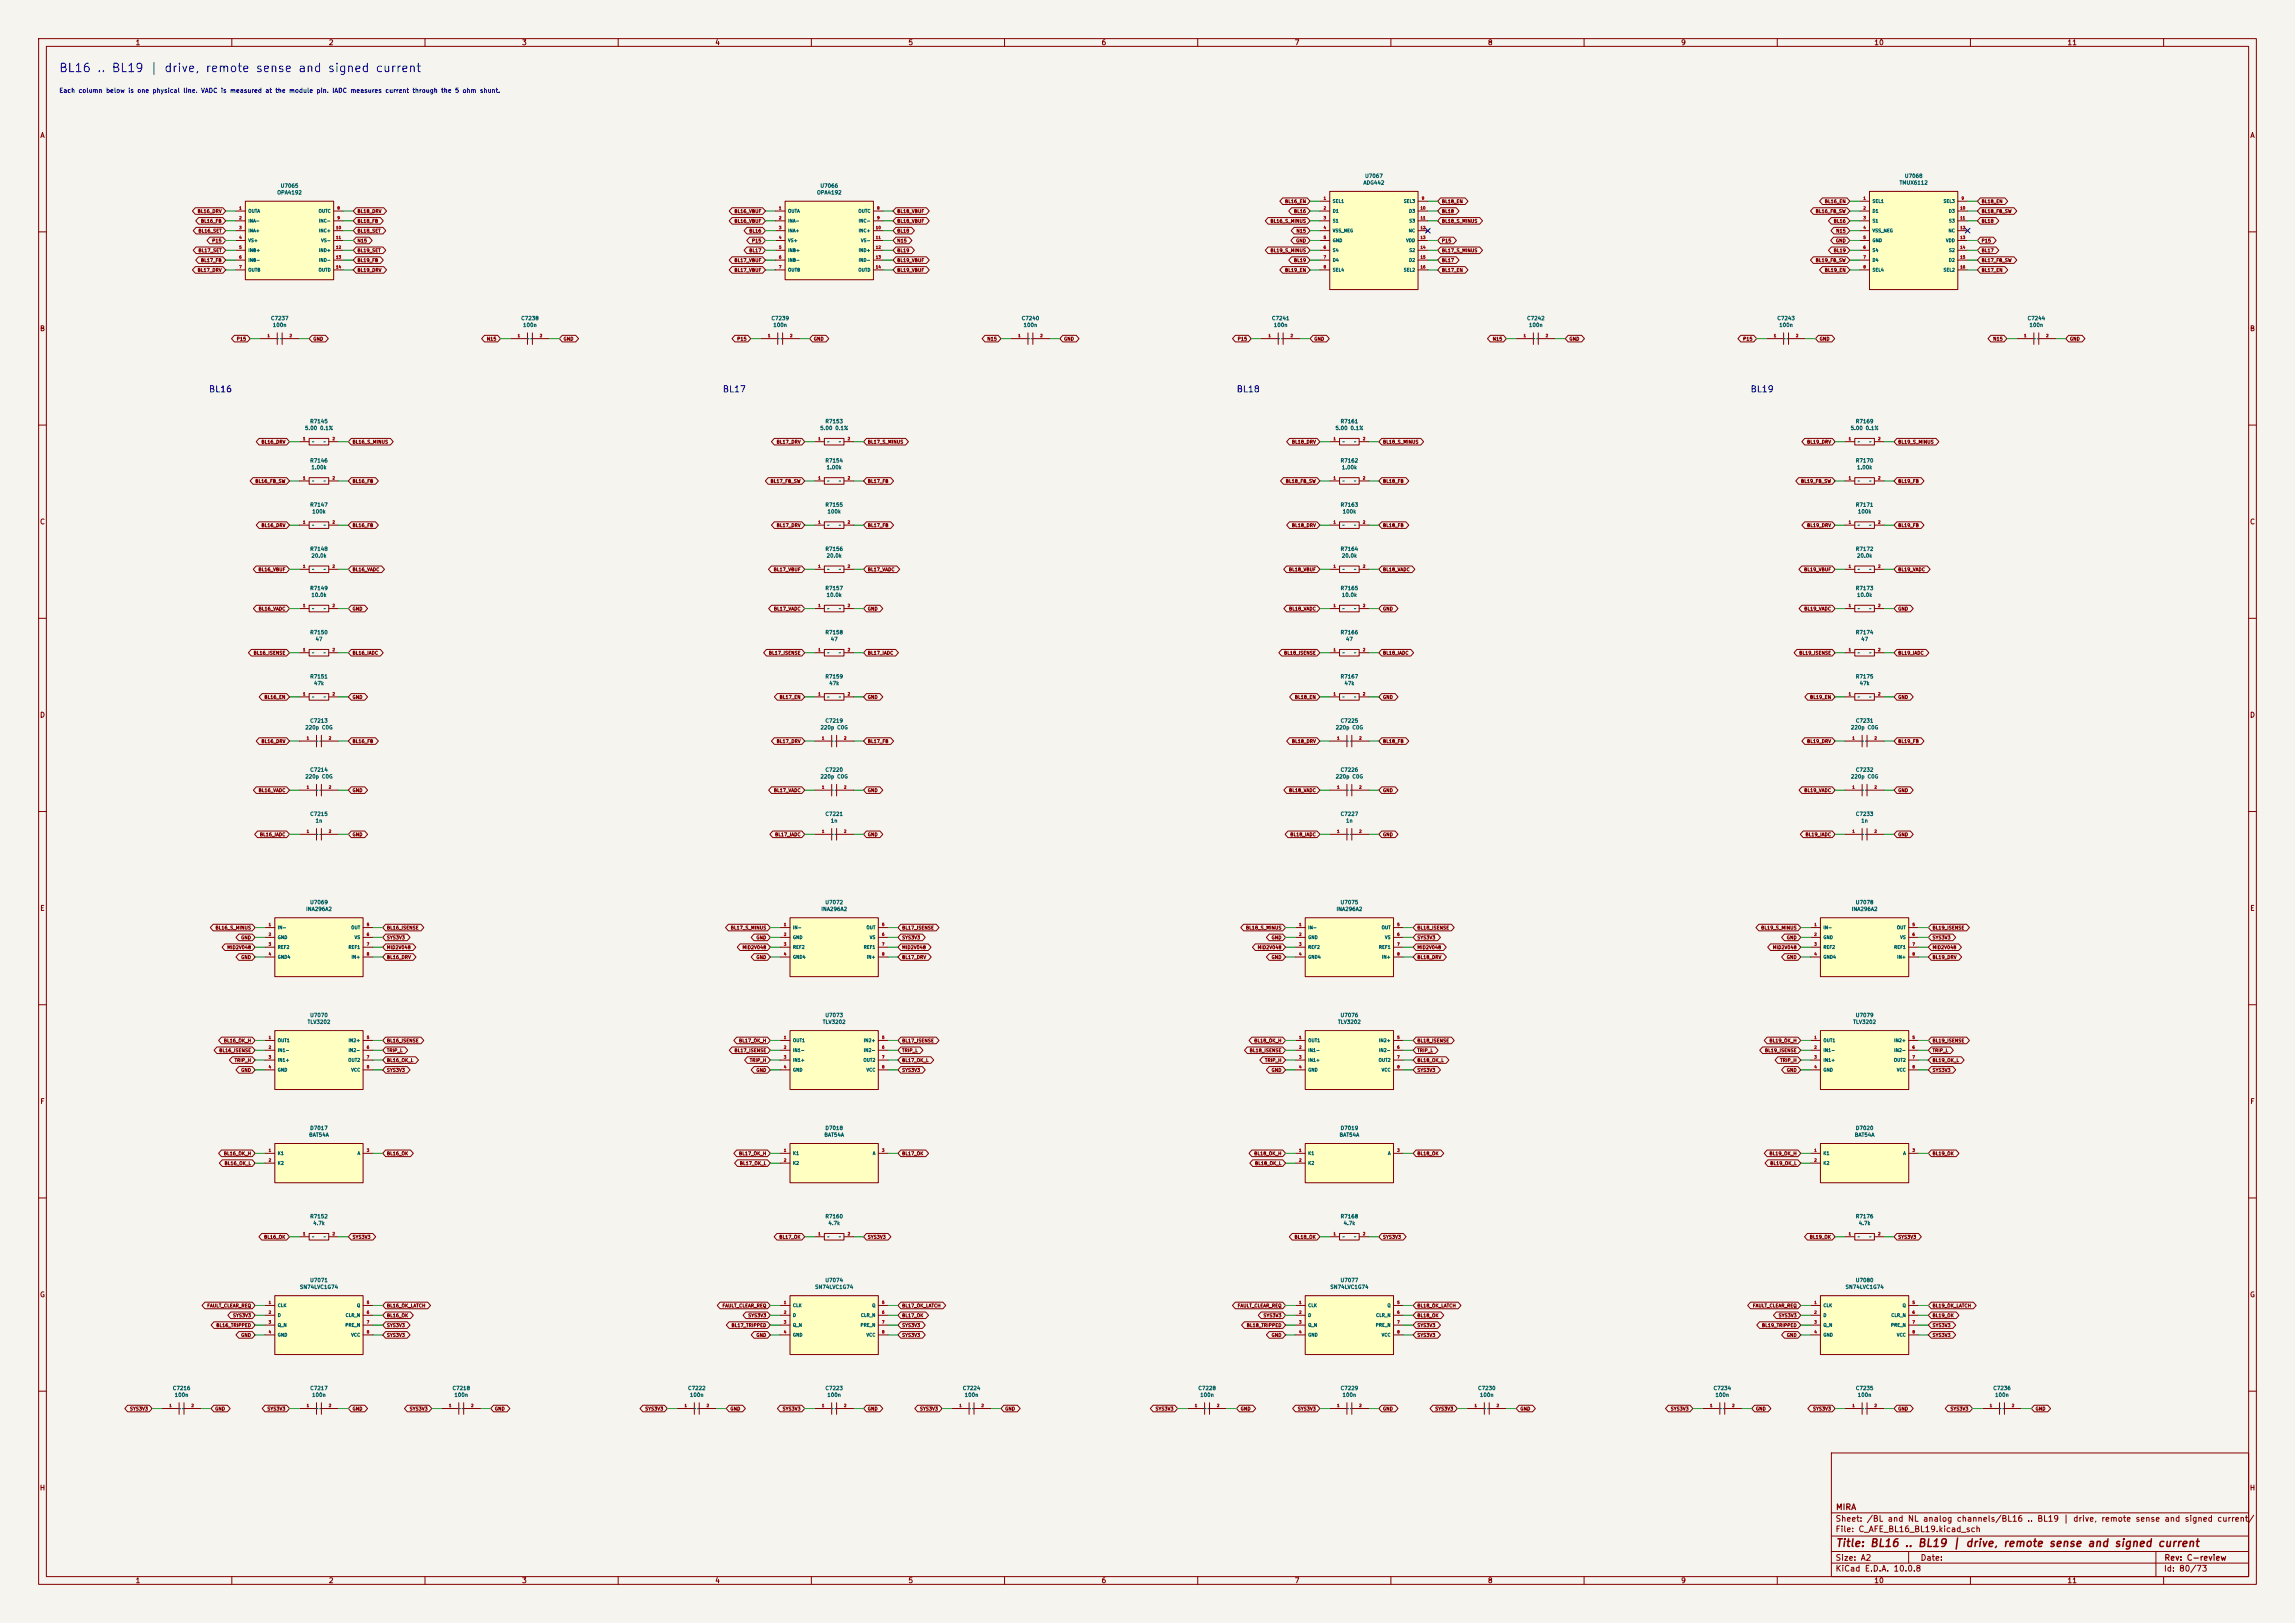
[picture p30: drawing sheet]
<svg xmlns="http://www.w3.org/2000/svg" width="594mm" height="420mm" viewBox="0 0 594 420" stroke-linecap="round" stroke-linejoin="round" font-family="sans-serif">
<defs><g id="words">
<text font-size="2.2" fill="#0000c2" x="15.1" y="19.2">BL16 .. BL19 | drive, remote sense and signed current</text>
<text font-size="2" fill="#840000" x="475" y="400.8">Title: BL16 .. BL19 | drive, remote sense and signed current</text>
<g font-size="1.6" fill="#0000c2">
<text x="53.9" y="101.9">BL16</text>
<text x="186.9" y="101.9">BL17</text>
<text x="319.9" y="101.9">BL18</text>
<text x="452.9" y="101.9">BL19</text>
</g>
<g font-size="1.5" fill="#840000">
<text x="475" y="394.1">Sheet: /BL and NL analog channels/BL16 .. BL19 | drive, remote sense and signed current/</text>
<text x="475.1" y="391.1">MIRA</text>
<text x="475" y="396.8">File: C_AFE_BL16_BL19.kicad_sch</text>
<text x="475" y="407">KiCad E.D.A. 10.0.8</text>
<text x="475" y="404.2">Size: A2</text>
<text x="497" y="404.2">Date:</text>
<text x="560" y="407">Id: 80/73</text>
<text x="560.1" y="404.2">Rev: C-review</text>
</g>
<g font-size="1.3" fill="#840000">
<text x="35" y="12">1</text>
<text x="85" y="12">2</text>
<text x="135" y="12">3</text>
<text x="185" y="12">4</text>
<text x="235" y="12">5</text>
<text x="285" y="12">6</text>
<text x="335" y="12">7</text>
<text x="385" y="12">8</text>
<text x="435" y="12">9</text>
<text x="485" y="12">10</text>
<text x="535" y="12">11</text>
<text x="10.3" y="36">A</text>
<text x="582.3" y="36">A</text>
<text x="10.2" y="86">B</text>
<text x="582.2" y="86">B</text>
<text x="10.2" y="136">C</text>
<text x="582.2" y="136">C</text>
<text x="10.2" y="186">D</text>
<text x="582.2" y="186">D</text>
<text x="10.3" y="236">E</text>
<text x="582.3" y="236">E</text>
<text x="10.3" y="286">F</text>
<text x="582.3" y="286">F</text>
<text x="10.2" y="336">G</text>
<text x="582.2" y="336">G</text>
<text x="10.2" y="386">H</text>
<text x="582.2" y="386">H</text>
<text x="35" y="410">1</text>
<text x="85" y="410">2</text>
<text x="135" y="410">3</text>
<text x="185" y="410">4</text>
<text x="235" y="410">5</text>
<text x="285" y="410">6</text>
<text x="335" y="410">7</text>
<text x="385" y="410">8</text>
<text x="435" y="410">9</text>
<text x="485" y="410">10</text>
<text x="535" y="410">11</text>
</g>
<text font-size="1.2" fill="#0000c2" x="15.2" y="24.3">Each column below is one physical line. VADC is measured at the module pin. IADC measures current through the 5 ohm shunt.</text>
<g font-size="1" fill="#006464">
<text x="352.8" y="48">ADG442</text>
<text x="353.2" y="46.2">U7067</text>
<text x="491.5" y="48">TMUX6112</text>
<text x="492.9" y="46.2">U7068</text>
<text x="71.6" y="50.5">OPA4192</text>
<text x="72.5" y="48.8">U7065</text>
<text x="211.3" y="50.5">OPA4192</text>
<text x="212.2" y="48.8">U7066</text>
<text x="70" y="83.1">C7237</text>
<text x="134.8" y="83.1">C7238</text>
<text x="199.6" y="83.1">C7239</text>
<text x="264.3" y="83.1">C7240</text>
<text x="329.1" y="83.1">C7241</text>
<text x="395.1" y="83.1">C7242</text>
<text x="459.9" y="83.1">C7243</text>
<text x="524.7" y="83.1">C7244</text>
<text x="70.5" y="84.8">100n</text>
<text x="135.3" y="84.8">100n</text>
<text x="200" y="84.8">100n</text>
<text x="264.8" y="84.8">100n</text>
<text x="329.6" y="84.8">100n</text>
<text x="395.6" y="84.8">100n</text>
<text x="460.4" y="84.8">100n</text>
<text x="525.2" y="84.8">100n</text>
<text x="78.8" y="111.5">5.00 0.1%</text>
<text x="80.2" y="109.7">R7145</text>
<text x="212.2" y="111.5">5.00 0.1%</text>
<text x="213.5" y="109.7">R7153</text>
<text x="345.5" y="111.5">5.00 0.1%</text>
<text x="346.9" y="109.7">R7161</text>
<text x="478.9" y="111.5">5.00 0.1%</text>
<text x="480.2" y="109.7">R7169</text>
<text x="80.2" y="119.9">R7146</text>
<text x="213.5" y="119.9">R7154</text>
<text x="346.9" y="119.9">R7162</text>
<text x="480.2" y="119.9">R7170</text>
<text x="80.5" y="121.7">1.00k</text>
<text x="213.8" y="121.7">1.00k</text>
<text x="347.2" y="121.7">1.00k</text>
<text x="480.5" y="121.7">1.00k</text>
<text x="80.2" y="131.3">R7147</text>
<text x="213.5" y="131.3">R7155</text>
<text x="346.9" y="131.3">R7163</text>
<text x="480.2" y="131.3">R7171</text>
<text x="80.7" y="133.1">100k</text>
<text x="214.1" y="133.1">100k</text>
<text x="347.4" y="133.1">100k</text>
<text x="480.8" y="133.1">100k</text>
<text x="80.2" y="142.8">R7148</text>
<text x="213.5" y="142.8">R7156</text>
<text x="346.9" y="142.8">R7164</text>
<text x="480.2" y="142.8">R7172</text>
<text x="80.5" y="144.5">20.0k</text>
<text x="213.8" y="144.5">20.0k</text>
<text x="347.2" y="144.5">20.0k</text>
<text x="480.5" y="144.5">20.0k</text>
<text x="80.2" y="152.9">R7149</text>
<text x="80.5" y="154.7">10.0k</text>
<text x="213.5" y="152.9">R7157</text>
<text x="213.8" y="154.7">10.0k</text>
<text x="346.9" y="152.9">R7165</text>
<text x="347.2" y="154.7">10.0k</text>
<text x="480.2" y="152.9">R7173</text>
<text x="480.5" y="154.7">10.0k</text>
<text x="80.2" y="164.4">R7150</text>
<text x="81.6" y="166.1">47</text>
<text x="213.5" y="164.4">R7158</text>
<text x="214.9" y="166.1">47</text>
<text x="346.9" y="164.4">R7166</text>
<text x="348.3" y="166.1">47</text>
<text x="480.2" y="164.4">R7174</text>
<text x="481.6" y="166.1">47</text>
<text x="80.2" y="175.8">R7151</text>
<text x="81.2" y="177.5">47k</text>
<text x="213.5" y="175.8">R7159</text>
<text x="214.5" y="177.5">47k</text>
<text x="346.9" y="175.8">R7167</text>
<text x="347.9" y="177.5">47k</text>
<text x="480.2" y="175.8">R7175</text>
<text x="481.2" y="177.5">47k</text>
<text x="78.9" y="189">220p C0G</text>
<text x="80.2" y="187.2">C7213</text>
<text x="212.3" y="189">220p C0G</text>
<text x="213.5" y="187.2">C7219</text>
<text x="345.6" y="189">220p C0G</text>
<text x="346.9" y="187.2">C7225</text>
<text x="479" y="189">220p C0G</text>
<text x="480.2" y="187.2">C7231</text>
<text x="78.9" y="201.7">220p C0G</text>
<text x="80.2" y="199.9">C7214</text>
<text x="212.3" y="201.7">220p C0G</text>
<text x="213.5" y="199.9">C7220</text>
<text x="345.6" y="201.7">220p C0G</text>
<text x="346.9" y="199.9">C7226</text>
<text x="479" y="201.7">220p C0G</text>
<text x="480.2" y="199.9">C7232</text>
<text x="80.2" y="211.3">C7215</text>
<text x="81.6" y="213.1">1n</text>
<text x="213.5" y="211.3">C7221</text>
<text x="214.9" y="213.1">1n</text>
<text x="346.9" y="211.3">C7227</text>
<text x="348.3" y="213.1">1n</text>
<text x="480.2" y="211.3">C7233</text>
<text x="481.6" y="213.1">1n</text>
<text x="79.1" y="236">INA296A2</text>
<text x="80.1" y="234.2">U7069</text>
<text x="212.5" y="236">INA296A2</text>
<text x="213.5" y="234.2">U7072</text>
<text x="345.8" y="236">INA296A2</text>
<text x="346.8" y="234.2">U7075</text>
<text x="479.2" y="236">INA296A2</text>
<text x="480.2" y="234.2">U7078</text>
<text x="80.1" y="263.4">U7070</text>
<text x="213.5" y="263.4">U7073</text>
<text x="346.8" y="263.4">U7076</text>
<text x="480.2" y="263.4">U7079</text>
<text x="79.5" y="265.2">TLV3202</text>
<text x="212.8" y="265.2">TLV3202</text>
<text x="346.2" y="265.2">TLV3202</text>
<text x="479.5" y="265.2">TLV3202</text>
<text x="80.2" y="292.6">D7017</text>
<text x="213.5" y="292.6">D7018</text>
<text x="346.9" y="292.6">D7019</text>
<text x="480.2" y="292.6">D7020</text>
<text x="79.9" y="294.4">BAT54A</text>
<text x="213.2" y="294.4">BAT54A</text>
<text x="346.6" y="294.4">BAT54A</text>
<text x="479.9" y="294.4">BAT54A</text>
<text x="80.2" y="315.5">R7152</text>
<text x="80.9" y="317.2">4.7k</text>
<text x="213.5" y="315.5">R7160</text>
<text x="214.3" y="317.2">4.7k</text>
<text x="346.9" y="315.5">R7168</text>
<text x="347.6" y="317.2">4.7k</text>
<text x="480.2" y="315.5">R7176</text>
<text x="481" y="317.2">4.7k</text>
<text x="77.5" y="333.7">SN74LVC1G74</text>
<text x="80.1" y="332">U7071</text>
<text x="210.9" y="333.7">SN74LVC1G74</text>
<text x="213.5" y="332">U7074</text>
<text x="344.2" y="333.7">SN74LVC1G74</text>
<text x="346.8" y="332">U7077</text>
<text x="477.6" y="333.7">SN74LVC1G74</text>
<text x="480.2" y="332">U7080</text>
<text x="44.6" y="359.9">C7216</text>
<text x="80.2" y="359.9">C7217</text>
<text x="117" y="359.9">C7218</text>
<text x="178" y="359.9">C7222</text>
<text x="213.5" y="359.9">C7223</text>
<text x="249.1" y="359.9">C7224</text>
<text x="310" y="359.9">C7228</text>
<text x="346.9" y="359.9">C7229</text>
<text x="382.4" y="359.9">C7230</text>
<text x="443.4" y="359.9">C7234</text>
<text x="480.2" y="359.9">C7235</text>
<text x="515.8" y="359.9">C7236</text>
<text x="45.1" y="361.7">100n</text>
<text x="80.7" y="361.7">100n</text>
<text x="117.5" y="361.7">100n</text>
<text x="178.5" y="361.7">100n</text>
<text x="214" y="361.7">100n</text>
<text x="249.6" y="361.7">100n</text>
<text x="310.5" y="361.7">100n</text>
<text x="347.4" y="361.7">100n</text>
<text x="382.9" y="361.7">100n</text>
<text x="443.9" y="361.7">100n</text>
<text x="480.7" y="361.7">100n</text>
<text x="516.3" y="361.7">100n</text>
</g>
<g font-size=".9" fill="#840000">
<text x="332.5" y="52.8">BL16_EN</text>
<text x="373.1" y="52.8">BL18_EN</text>
<text x="472.2" y="52.8">BL16_EN</text>
<text x="512.8" y="52.8">BL18_EN</text>
<text x="51" y="55.3">BL16_DRV</text>
<text x="51.9" y="57.9">BL16_FB</text>
<text x="92.4" y="57.9">BL18_FB</text>
<text x="92.4" y="55.3">BL18_DRV</text>
<text x="190" y="57.9">BL16_VBUF</text>
<text x="190" y="55.3">BL16_VBUF</text>
<text x="232.1" y="57.9">BL18_VBUF</text>
<text x="232.1" y="55.3">BL18_VBUF</text>
<text x="328.7" y="57.9">BL16_S_MINUS</text>
<text x="334.8" y="55.3">BL16</text>
<text x="373.1" y="57.9">BL18_S_MINUS</text>
<text x="373.1" y="55.3">BL18</text>
<text x="469.8" y="55.3">BL16_FB_SW</text>
<text x="474.5" y="57.9">BL16</text>
<text x="512.8" y="55.3">BL18_FB_SW</text>
<text x="512.8" y="57.9">BL18</text>
<text x="51.2" y="65.5">BL17_SET</text>
<text x="51.2" y="60.4">BL16_SET</text>
<text x="54.8" y="62.9">P15</text>
<text x="92.4" y="65.5">BL19_SET</text>
<text x="92.4" y="62.9">N15</text>
<text x="92.4" y="60.4">BL18_SET</text>
<text x="193.8" y="65.5">BL17</text>
<text x="193.8" y="60.4">BL16</text>
<text x="194.5" y="62.9">P15</text>
<text x="232.1" y="65.5">BL19</text>
<text x="232.1" y="62.9">N15</text>
<text x="232.1" y="60.4">BL18</text>
<text x="328.7" y="65.5">BL19_S_MINUS</text>
<text x="335.4" y="62.9">GND</text>
<text x="335.4" y="60.4">N15</text>
<text x="373.1" y="65.5">BL17_S_MINUS</text>
<text x="373.1" y="62.9">P15</text>
<text x="474.5" y="65.5">BL19</text>
<text x="475.1" y="62.9">GND</text>
<text x="475.1" y="60.4">N15</text>
<text x="512.8" y="65.5">BL17</text>
<text x="512.8" y="62.9">P15</text>
<text x="51" y="70.6">BL17_DRV</text>
<text x="51.9" y="68">BL17_FB</text>
<text x="92.4" y="70.6">BL19_DRV</text>
<text x="92.4" y="68">BL19_FB</text>
<text x="190" y="70.6">BL17_VBUF</text>
<text x="190" y="68">BL17_VBUF</text>
<text x="232.1" y="70.6">BL19_VBUF</text>
<text x="232.1" y="68">BL19_VBUF</text>
<text x="332.5" y="70.6">BL19_EN</text>
<text x="334.8" y="68">BL19</text>
<text x="373.1" y="70.6">BL17_EN</text>
<text x="373.1" y="68">BL17</text>
<text x="469.8" y="68">BL19_FB_SW</text>
<text x="472.2" y="70.6">BL19_EN</text>
<text x="512.8" y="70.6">BL17_EN</text>
<text x="512.8" y="68">BL17_FB_SW</text>
<text x="61.2" y="88.3">P15</text>
<text x="81" y="88.3">GND</text>
<text x="125.9" y="88.3">N15</text>
<text x="145.8" y="88.3">GND</text>
<text x="190.7" y="88.3">P15</text>
<text x="210.5" y="88.3">GND</text>
<text x="255.4" y="88.3">N15</text>
<text x="275.3" y="88.3">GND</text>
<text x="320.2" y="88.3">P15</text>
<text x="340.1" y="88.3">GND</text>
<text x="386.2" y="88.3">N15</text>
<text x="406.1" y="88.3">GND</text>
<text x="451" y="88.3">P15</text>
<text x="470.9" y="88.3">GND</text>
<text x="515.8" y="88.3">N15</text>
<text x="535.6" y="88.3">GND</text>
<text x="67.6" y="115">BL16_DRV</text>
<text x="91.1" y="115">BL16_S_MINUS</text>
<text x="200.9" y="115">BL17_DRV</text>
<text x="224.5" y="115">BL17_S_MINUS</text>
<text x="334.3" y="115">BL18_DRV</text>
<text x="357.8" y="115">BL18_S_MINUS</text>
<text x="467.6" y="115">BL19_DRV</text>
<text x="491.2" y="115">BL19_S_MINUS</text>
<text x="66" y="125.2">BL16_FB_SW</text>
<text x="91.1" y="125.2">BL16_FB</text>
<text x="199.3" y="125.2">BL17_FB_SW</text>
<text x="224.5" y="125.2">BL17_FB</text>
<text x="332.7" y="125.2">BL18_FB_SW</text>
<text x="357.8" y="125.2">BL18_FB</text>
<text x="466" y="125.2">BL19_FB_SW</text>
<text x="491.2" y="125.2">BL19_FB</text>
<text x="67.6" y="136.6">BL16_DRV</text>
<text x="91.1" y="136.6">BL16_FB</text>
<text x="200.9" y="136.6">BL17_DRV</text>
<text x="224.5" y="136.6">BL17_FB</text>
<text x="334.3" y="136.6">BL18_DRV</text>
<text x="357.8" y="136.6">BL18_FB</text>
<text x="467.6" y="136.6">BL19_DRV</text>
<text x="491.2" y="136.6">BL19_FB</text>
<text x="66.8" y="148">BL16_VBUF</text>
<text x="91.1" y="148">BL16_VADC</text>
<text x="200.1" y="148">BL17_VBUF</text>
<text x="224.5" y="148">BL17_VADC</text>
<text x="333.5" y="148">BL18_VBUF</text>
<text x="357.8" y="148">BL18_VADC</text>
<text x="466.8" y="148">BL19_VBUF</text>
<text x="491.2" y="148">BL19_VADC</text>
<text x="66.8" y="158.2">BL16_VADC</text>
<text x="91.1" y="158.2">GND</text>
<text x="200.2" y="158.2">BL17_VADC</text>
<text x="224.5" y="158.2">GND</text>
<text x="333.5" y="158.2">BL18_VADC</text>
<text x="357.8" y="158.2">GND</text>
<text x="466.9" y="158.2">BL19_VADC</text>
<text x="491.2" y="158.2">GND</text>
<text x="65.5" y="169.6">BL16_ISENSE</text>
<text x="91.1" y="169.6">BL16_IADC</text>
<text x="198.9" y="169.6">BL17_ISENSE</text>
<text x="224.5" y="169.6">BL17_IADC</text>
<text x="332.2" y="169.6">BL18_ISENSE</text>
<text x="357.8" y="169.6">BL18_IADC</text>
<text x="465.6" y="169.6">BL19_ISENSE</text>
<text x="491.2" y="169.6">BL19_IADC</text>
<text x="68.3" y="181">BL16_EN</text>
<text x="91.1" y="181">GND</text>
<text x="201.7" y="181">BL17_EN</text>
<text x="224.5" y="181">GND</text>
<text x="335" y="181">BL18_EN</text>
<text x="357.8" y="181">GND</text>
<text x="468.4" y="181">BL19_EN</text>
<text x="491.2" y="181">GND</text>
<text x="67.6" y="192.5">BL16_DRV</text>
<text x="91.1" y="192.5">BL16_FB</text>
<text x="200.9" y="192.5">BL17_DRV</text>
<text x="224.5" y="192.5">BL17_FB</text>
<text x="334.3" y="192.5">BL18_DRV</text>
<text x="357.8" y="192.5">BL18_FB</text>
<text x="467.6" y="192.5">BL19_DRV</text>
<text x="491.2" y="192.5">BL19_FB</text>
<text x="66.8" y="205.2">BL16_VADC</text>
<text x="91.1" y="205.2">GND</text>
<text x="200.2" y="205.2">BL17_VADC</text>
<text x="224.5" y="205.2">GND</text>
<text x="333.5" y="205.2">BL18_VADC</text>
<text x="357.8" y="205.2">GND</text>
<text x="466.9" y="205.2">BL19_VADC</text>
<text x="491.2" y="205.2">GND</text>
<text x="67.2" y="216.6">BL16_IADC</text>
<text x="91.1" y="216.6">GND</text>
<text x="200.5" y="216.6">BL17_IADC</text>
<text x="224.5" y="216.6">GND</text>
<text x="333.9" y="216.6">BL18_IADC</text>
<text x="357.8" y="216.6">GND</text>
<text x="467.2" y="216.6">BL19_IADC</text>
<text x="491.2" y="216.6">GND</text>
<text x="55.7" y="240.7">BL16_S_MINUS</text>
<text x="58.7" y="245.8">MID2V048</text>
<text x="62.3" y="243.3">GND</text>
<text x="100" y="245.8">MID2V048</text>
<text x="100" y="243.3">SYS3V3</text>
<text x="100" y="240.7">BL16_ISENSE</text>
<text x="189" y="240.7">BL17_S_MINUS</text>
<text x="192.1" y="245.8">MID2V048</text>
<text x="195.7" y="243.3">GND</text>
<text x="233.4" y="240.7">BL17_ISENSE</text>
<text x="233.4" y="245.8">MID2V048</text>
<text x="233.4" y="243.3">SYS3V3</text>
<text x="322.4" y="240.7">BL18_S_MINUS</text>
<text x="325.4" y="245.8">MID2V048</text>
<text x="329" y="243.3">GND</text>
<text x="366.7" y="245.8">MID2V048</text>
<text x="366.7" y="243.3">SYS3V3</text>
<text x="366.7" y="240.7">BL18_ISENSE</text>
<text x="455.7" y="240.7">BL19_S_MINUS</text>
<text x="458.8" y="245.8">MID2V048</text>
<text x="462.4" y="243.3">GND</text>
<text x="500.1" y="240.7">BL19_ISENSE</text>
<text x="500.1" y="243.3">SYS3V3</text>
<text x="500.1" y="245.8">MID2V048</text>
<text x="62.3" y="248.4">GND</text>
<text x="100" y="248.4">BL16_DRV</text>
<text x="195.7" y="248.4">GND</text>
<text x="233.4" y="248.4">BL17_DRV</text>
<text x="329" y="248.4">GND</text>
<text x="366.7" y="248.4">BL18_DRV</text>
<text x="462.4" y="248.4">GND</text>
<text x="500.1" y="248.4">BL19_DRV</text>
<text x="57.8" y="269.9">BL16_OK_H</text>
<text x="100" y="269.9">BL16_ISENSE</text>
<text x="191.2" y="269.9">BL17_OK_H</text>
<text x="233.4" y="269.9">BL17_ISENSE</text>
<text x="324.5" y="269.9">BL18_OK_H</text>
<text x="366.7" y="269.9">BL18_ISENSE</text>
<text x="457.9" y="269.9">BL19_OK_H</text>
<text x="500.1" y="269.9">BL19_ISENSE</text>
<text x="56.6" y="272.5">BL16_ISENSE</text>
<text x="60.6" y="275">TRIP_H</text>
<text x="100" y="275">BL16_OK_L</text>
<text x="100" y="272.5">TRIP_L</text>
<text x="190" y="272.5">BL17_ISENSE</text>
<text x="194" y="275">TRIP_H</text>
<text x="233.4" y="272.5">TRIP_L</text>
<text x="233.4" y="275">BL17_OK_L</text>
<text x="323.3" y="272.5">BL18_ISENSE</text>
<text x="327.3" y="275">TRIP_H</text>
<text x="366.7" y="275">BL18_OK_L</text>
<text x="366.7" y="272.5">TRIP_L</text>
<text x="456.7" y="272.5">BL19_ISENSE</text>
<text x="460.7" y="275">TRIP_H</text>
<text x="500.1" y="275">BL19_OK_L</text>
<text x="500.1" y="272.5">TRIP_L</text>
<text x="62.3" y="277.6">GND</text>
<text x="100" y="277.6">SYS3V3</text>
<text x="195.7" y="277.6">GND</text>
<text x="233.4" y="277.6">SYS3V3</text>
<text x="329" y="277.6">GND</text>
<text x="366.7" y="277.6">SYS3V3</text>
<text x="462.4" y="277.6">GND</text>
<text x="500.1" y="277.6">SYS3V3</text>
<text x="57.8" y="299.2">BL16_OK_H</text>
<text x="100" y="299.2">BL16_OK</text>
<text x="191.2" y="299.2">BL17_OK_H</text>
<text x="233.4" y="299.2">BL17_OK</text>
<text x="324.5" y="299.2">BL18_OK_H</text>
<text x="366.7" y="299.2">BL18_OK</text>
<text x="457.9" y="299.2">BL19_OK_H</text>
<text x="500.1" y="299.2">BL19_OK</text>
<text x="58" y="301.7">BL16_OK_L</text>
<text x="191.4" y="301.7">BL17_OK_L</text>
<text x="324.7" y="301.7">BL18_OK_L</text>
<text x="458.1" y="301.7">BL19_OK_L</text>
<text x="68.2" y="320.7">BL16_OK</text>
<text x="91.1" y="320.7">SYS3V3</text>
<text x="201.6" y="320.7">BL17_OK</text>
<text x="224.5" y="320.7">SYS3V3</text>
<text x="334.9" y="320.7">BL18_OK</text>
<text x="357.8" y="320.7">SYS3V3</text>
<text x="468.3" y="320.7">BL19_OK</text>
<text x="491.2" y="320.7">SYS3V3</text>
<text x="53.5" y="338.5">FAULT_CLEAR_REQ</text>
<text x="60.2" y="341.1">SYS3V3</text>
<text x="100" y="338.5">BL16_OK_LATCH</text>
<text x="100" y="341.1">BL16_OK</text>
<text x="186.9" y="338.5">FAULT_CLEAR_REQ</text>
<text x="193.6" y="341.1">SYS3V3</text>
<text x="233.4" y="341.1">BL17_OK</text>
<text x="233.4" y="338.5">BL17_OK_LATCH</text>
<text x="320.2" y="338.5">FAULT_CLEAR_REQ</text>
<text x="326.9" y="341.1">SYS3V3</text>
<text x="366.7" y="341.1">BL18_OK</text>
<text x="366.7" y="338.5">BL18_OK_LATCH</text>
<text x="453.6" y="338.5">FAULT_CLEAR_REQ</text>
<text x="460.3" y="341.1">SYS3V3</text>
<text x="500.1" y="341.1">BL19_OK</text>
<text x="500.1" y="338.5">BL19_OK_LATCH</text>
<text x="55.9" y="343.6">BL16_TRIPPED</text>
<text x="62.3" y="346.1">GND</text>
<text x="100" y="346.1">SYS3V3</text>
<text x="100" y="343.6">SYS3V3</text>
<text x="189.2" y="343.6">BL17_TRIPPED</text>
<text x="195.7" y="346.1">GND</text>
<text x="233.4" y="343.6">SYS3V3</text>
<text x="233.4" y="346.1">SYS3V3</text>
<text x="322.6" y="343.6">BL18_TRIPPED</text>
<text x="329" y="346.1">GND</text>
<text x="366.7" y="343.6">SYS3V3</text>
<text x="366.7" y="346.1">SYS3V3</text>
<text x="455.9" y="343.6">BL19_TRIPPED</text>
<text x="462.4" y="346.1">GND</text>
<text x="500.1" y="346.1">SYS3V3</text>
<text x="500.1" y="343.6">SYS3V3</text>
<text x="33.5" y="365.2">SYS3V3</text>
<text x="55.6" y="365.2">GND</text>
<text x="69.1" y="365.2">SYS3V3</text>
<text x="91.1" y="365.2">GND</text>
<text x="105.9" y="365.2">SYS3V3</text>
<text x="128" y="365.2">GND</text>
<text x="166.9" y="365.2">SYS3V3</text>
<text x="188.9" y="365.2">GND</text>
<text x="202.4" y="365.2">SYS3V3</text>
<text x="224.5" y="365.2">GND</text>
<text x="238" y="365.2">SYS3V3</text>
<text x="260.1" y="365.2">GND</text>
<text x="299" y="365.2">SYS3V3</text>
<text x="321" y="365.2">GND</text>
<text x="335.8" y="365.2">SYS3V3</text>
<text x="357.8" y="365.2">GND</text>
<text x="371.4" y="365.2">SYS3V3</text>
<text x="393.4" y="365.2">GND</text>
<text x="432.3" y="365.2">SYS3V3</text>
<text x="454.4" y="365.2">GND</text>
<text x="469.1" y="365.2">SYS3V3</text>
<text x="491.2" y="365.2">GND</text>
<text x="504.7" y="365.2">SYS3V3</text>
<text x="526.8" y="365.2">GND</text>
</g>
<g font-size=".8" fill="#006464">
<text x="344.8" y="52.7">SEL1</text>
<text x="363.2" y="52.7">SEL3</text>
<text x="484.5" y="52.7">SEL1</text>
<text x="502.9" y="52.7">SEL3</text>
<text x="64.2" y="55.2">OUTA</text>
<text x="64.2" y="57.8">INA-</text>
<text x="82.4" y="55.2">OUTC</text>
<text x="82.4" y="57.8">INC-</text>
<text x="203.9" y="55.2">OUTA</text>
<text x="203.9" y="57.8">INA-</text>
<text x="222.1" y="55.2">OUTC</text>
<text x="222.1" y="57.8">INC-</text>
<text x="344.8" y="55.2">D1</text>
<text x="344.8" y="57.8">S1</text>
<text x="364.6" y="55.2">D3</text>
<text x="364.6" y="57.8">S3</text>
<text x="484.5" y="55.2">D1</text>
<text x="484.5" y="57.8">S1</text>
<text x="504.3" y="55.2">D3</text>
<text x="504.3" y="57.8">S3</text>
<text x="64.2" y="60.3">INA+</text>
<text x="64.2" y="62.8">VS+</text>
<text x="64.2" y="65.4">INB+</text>
<text x="82.4" y="60.3">INC+</text>
<text x="82.4" y="65.4">IND+</text>
<text x="83" y="62.8">VS-</text>
<text x="203.9" y="60.3">INA+</text>
<text x="203.9" y="62.8">VS+</text>
<text x="203.9" y="65.4">INB+</text>
<text x="222.1" y="60.3">INC+</text>
<text x="222.1" y="65.4">IND+</text>
<text x="222.7" y="62.8">VS-</text>
<text x="344.8" y="60.3">VSS_NEG</text>
<text x="344.8" y="62.8">GND</text>
<text x="344.8" y="65.4">S4</text>
<text x="363.9" y="62.8">VDD</text>
<text x="364.5" y="60.3">NC</text>
<text x="364.6" y="65.4">S2</text>
<text x="484.5" y="60.3">VSS_NEG</text>
<text x="484.5" y="62.8">GND</text>
<text x="484.5" y="65.4">S4</text>
<text x="503.6" y="62.8">VDD</text>
<text x="504.2" y="60.3">NC</text>
<text x="504.3" y="65.4">S2</text>
<text x="64.2" y="67.9">INB-</text>
<text x="64.2" y="70.5">OUTB</text>
<text x="82.4" y="70.5">OUTD</text>
<text x="82.4" y="67.9">IND-</text>
<text x="203.9" y="67.9">INB-</text>
<text x="203.9" y="70.5">OUTB</text>
<text x="222.1" y="70.5">OUTD</text>
<text x="222.1" y="67.9">IND-</text>
<text x="344.8" y="67.9">D4</text>
<text x="344.8" y="70.5">SEL4</text>
<text x="363.2" y="70.5">SEL2</text>
<text x="364.6" y="67.9">D2</text>
<text x="484.5" y="67.9">D4</text>
<text x="484.5" y="70.5">SEL4</text>
<text x="502.9" y="70.5">SEL2</text>
<text x="504.3" y="67.9">D2</text>
<text x="71.6" y="88.2">~~</text>
<text x="136.4" y="88.2">~~</text>
<text x="201.1" y="88.2">~~</text>
<text x="265.9" y="88.2">~~</text>
<text x="330.7" y="88.2">~~</text>
<text x="396.7" y="88.2">~~</text>
<text x="461.5" y="88.2">~~</text>
<text x="526.3" y="88.2">~~</text>
<text x="80.7" y="114.9">~</text>
<text x="83.7" y="114.9">~</text>
<text x="214" y="114.9">~</text>
<text x="217" y="114.9">~</text>
<text x="347.4" y="114.9">~</text>
<text x="350.4" y="114.9">~</text>
<text x="480.7" y="114.9">~</text>
<text x="483.7" y="114.9">~</text>
<text x="80.7" y="125.1">~</text>
<text x="83.7" y="125.1">~</text>
<text x="214" y="125.1">~</text>
<text x="217" y="125.1">~</text>
<text x="347.4" y="125.1">~</text>
<text x="350.4" y="125.1">~</text>
<text x="480.7" y="125.1">~</text>
<text x="483.7" y="125.1">~</text>
<text x="80.7" y="136.5">~</text>
<text x="83.7" y="136.5">~</text>
<text x="214" y="136.5">~</text>
<text x="217" y="136.5">~</text>
<text x="347.4" y="136.5">~</text>
<text x="350.4" y="136.5">~</text>
<text x="480.7" y="136.5">~</text>
<text x="483.7" y="136.5">~</text>
<text x="80.7" y="147.9">~</text>
<text x="83.7" y="147.9">~</text>
<text x="214" y="147.9">~</text>
<text x="217" y="147.9">~</text>
<text x="347.4" y="147.9">~</text>
<text x="350.4" y="147.9">~</text>
<text x="480.7" y="147.9">~</text>
<text x="483.7" y="147.9">~</text>
<text x="80.7" y="158.1">~</text>
<text x="83.7" y="158.1">~</text>
<text x="214" y="158.1">~</text>
<text x="217" y="158.1">~</text>
<text x="347.4" y="158.1">~</text>
<text x="350.4" y="158.1">~</text>
<text x="480.7" y="158.1">~</text>
<text x="483.7" y="158.1">~</text>
<text x="80.7" y="169.5">~</text>
<text x="83.7" y="169.5">~</text>
<text x="214" y="169.5">~</text>
<text x="217" y="169.5">~</text>
<text x="347.4" y="169.5">~</text>
<text x="350.4" y="169.5">~</text>
<text x="480.7" y="169.5">~</text>
<text x="483.7" y="169.5">~</text>
<text x="80.7" y="181">~</text>
<text x="83.7" y="181">~</text>
<text x="214" y="181">~</text>
<text x="217" y="181">~</text>
<text x="347.4" y="181">~</text>
<text x="350.4" y="181">~</text>
<text x="480.7" y="181">~</text>
<text x="483.7" y="181">~</text>
<text x="81.8" y="192.4">~~</text>
<text x="215.1" y="192.4">~~</text>
<text x="348.5" y="192.4">~~</text>
<text x="481.8" y="192.4">~~</text>
<text x="81.8" y="205.1">~~</text>
<text x="215.1" y="205.1">~~</text>
<text x="348.5" y="205.1">~~</text>
<text x="481.8" y="205.1">~~</text>
<text x="81.8" y="216.5">~~</text>
<text x="215.1" y="216.5">~~</text>
<text x="348.5" y="216.5">~~</text>
<text x="481.8" y="216.5">~~</text>
<text x="71.8" y="240.6">IN-</text>
<text x="71.8" y="243.2">GND</text>
<text x="71.8" y="245.7">REF2</text>
<text x="90.1" y="245.7">REF1</text>
<text x="90.8" y="240.6">OUT</text>
<text x="91.7" y="243.2">VS</text>
<text x="205.1" y="240.6">IN-</text>
<text x="205.1" y="243.2">GND</text>
<text x="205.1" y="245.7">REF2</text>
<text x="223.5" y="245.7">REF1</text>
<text x="224.2" y="240.6">OUT</text>
<text x="225" y="243.2">VS</text>
<text x="338.5" y="240.6">IN-</text>
<text x="338.5" y="243.2">GND</text>
<text x="338.5" y="245.7">REF2</text>
<text x="356.8" y="245.7">REF1</text>
<text x="357.5" y="240.6">OUT</text>
<text x="358.4" y="243.2">VS</text>
<text x="471.8" y="240.6">IN-</text>
<text x="471.8" y="243.2">GND</text>
<text x="471.8" y="245.7">REF2</text>
<text x="490.2" y="245.7">REF1</text>
<text x="490.9" y="240.6">OUT</text>
<text x="491.7" y="243.2">VS</text>
<text x="71.8" y="248.3">GND4</text>
<text x="90.9" y="248.3">IN+</text>
<text x="205.1" y="248.3">GND4</text>
<text x="224.2" y="248.3">IN+</text>
<text x="338.5" y="248.3">GND4</text>
<text x="357.6" y="248.3">IN+</text>
<text x="471.8" y="248.3">GND4</text>
<text x="490.9" y="248.3">IN+</text>
<text x="71.8" y="269.9">OUT1</text>
<text x="90.1" y="269.9">IN2+</text>
<text x="205.1" y="269.9">OUT1</text>
<text x="223.5" y="269.9">IN2+</text>
<text x="338.5" y="269.9">OUT1</text>
<text x="356.8" y="269.9">IN2+</text>
<text x="471.8" y="269.9">OUT1</text>
<text x="490.2" y="269.9">IN2+</text>
<text x="71.8" y="272.4">IN1-</text>
<text x="71.8" y="274.9">IN1+</text>
<text x="90" y="274.9">OUT2</text>
<text x="90.1" y="272.4">IN2-</text>
<text x="205.1" y="272.4">IN1-</text>
<text x="205.1" y="274.9">IN1+</text>
<text x="223.4" y="274.9">OUT2</text>
<text x="223.5" y="272.4">IN2-</text>
<text x="338.5" y="272.4">IN1-</text>
<text x="338.5" y="274.9">IN1+</text>
<text x="356.7" y="274.9">OUT2</text>
<text x="356.8" y="272.4">IN2-</text>
<text x="471.8" y="272.4">IN1-</text>
<text x="471.8" y="274.9">IN1+</text>
<text x="490.1" y="274.9">OUT2</text>
<text x="490.2" y="272.4">IN2-</text>
<text x="71.8" y="277.5">GND</text>
<text x="90.8" y="277.5">VCC</text>
<text x="205.1" y="277.5">GND</text>
<text x="224.2" y="277.5">VCC</text>
<text x="338.5" y="277.5">GND</text>
<text x="357.5" y="277.5">VCC</text>
<text x="471.8" y="277.5">GND</text>
<text x="490.9" y="277.5">VCC</text>
<text x="71.8" y="299.1">K1</text>
<text x="92.4" y="299.1">A</text>
<text x="205.1" y="299.1">K1</text>
<text x="225.8" y="299.1">A</text>
<text x="338.5" y="299.1">K1</text>
<text x="359.1" y="299.1">A</text>
<text x="471.8" y="299.1">K1</text>
<text x="492.5" y="299.1">A</text>
<text x="71.8" y="301.6">K2</text>
<text x="205.1" y="301.6">K2</text>
<text x="338.5" y="301.6">K2</text>
<text x="471.8" y="301.6">K2</text>
<text x="80.7" y="320.7">~</text>
<text x="83.7" y="320.7">~</text>
<text x="214" y="320.7">~</text>
<text x="217" y="320.7">~</text>
<text x="347.4" y="320.7">~</text>
<text x="350.4" y="320.7">~</text>
<text x="480.7" y="320.7">~</text>
<text x="483.7" y="320.7">~</text>
<text x="71.8" y="338.4">CLK</text>
<text x="71.8" y="341">D</text>
<text x="89.4" y="341">CLR_N</text>
<text x="92.3" y="338.4">Q</text>
<text x="205.1" y="338.4">CLK</text>
<text x="205.1" y="341">D</text>
<text x="222.7" y="341">CLR_N</text>
<text x="225.6" y="338.4">Q</text>
<text x="338.5" y="338.4">CLK</text>
<text x="338.5" y="341">D</text>
<text x="356.1" y="341">CLR_N</text>
<text x="359" y="338.4">Q</text>
<text x="471.8" y="338.4">CLK</text>
<text x="471.8" y="341">D</text>
<text x="489.4" y="341">CLR_N</text>
<text x="492.3" y="338.4">Q</text>
<text x="71.8" y="343.5">Q_N</text>
<text x="71.8" y="346.1">GND</text>
<text x="89.3" y="343.5">PRE_N</text>
<text x="90.8" y="346.1">VCC</text>
<text x="205.1" y="343.5">Q_N</text>
<text x="205.1" y="346.1">GND</text>
<text x="222.6" y="343.5">PRE_N</text>
<text x="224.2" y="346.1">VCC</text>
<text x="338.5" y="343.5">Q_N</text>
<text x="338.5" y="346.1">GND</text>
<text x="356" y="343.5">PRE_N</text>
<text x="357.5" y="346.1">VCC</text>
<text x="471.8" y="343.5">Q_N</text>
<text x="471.8" y="346.1">GND</text>
<text x="489.3" y="343.5">PRE_N</text>
<text x="490.9" y="346.1">VCC</text>
<text x="46.2" y="365.1">~~</text>
<text x="81.8" y="365.1">~~</text>
<text x="118.6" y="365.1">~~</text>
<text x="179.6" y="365.1">~~</text>
<text x="215.1" y="365.1">~~</text>
<text x="250.7" y="365.1">~~</text>
<text x="311.6" y="365.1">~~</text>
<text x="348.5" y="365.1">~~</text>
<text x="384" y="365.1">~~</text>
<text x="445" y="365.1">~~</text>
<text x="481.8" y="365.1">~~</text>
<text x="517.4" y="365.1">~~</text>
</g>
<g font-size=".7" fill="#a90000">
<text x="342.5" y="51.8">1</text>
<text x="367.9" y="51.8">9</text>
<text x="482.2" y="51.8">1</text>
<text x="507.6" y="51.8">9</text>
<text x="61.8" y="54.4">1</text>
<text x="61.8" y="56.9">2</text>
<text x="61.8" y="59.5">3</text>
<text x="86.9" y="59.5">10</text>
<text x="87.2" y="54.4">8</text>
<text x="87.2" y="56.9">9</text>
<text x="201.5" y="54.4">1</text>
<text x="201.5" y="56.9">2</text>
<text x="201.5" y="59.5">3</text>
<text x="226.6" y="59.5">10</text>
<text x="226.9" y="54.4">8</text>
<text x="226.9" y="56.9">9</text>
<text x="342.5" y="54.4">2</text>
<text x="342.5" y="56.9">3</text>
<text x="342.5" y="59.5">4</text>
<text x="367.6" y="54.4">10</text>
<text x="367.6" y="56.9">11</text>
<text x="367.6" y="59.5">12</text>
<text x="482.2" y="54.4">2</text>
<text x="482.2" y="56.9">3</text>
<text x="482.2" y="59.5">4</text>
<text x="507.3" y="54.4">10</text>
<text x="507.3" y="56.9">11</text>
<text x="507.3" y="59.5">12</text>
<text x="61.8" y="62">4</text>
<text x="61.8" y="64.5">5</text>
<text x="86.9" y="62">11</text>
<text x="86.9" y="64.5">12</text>
<text x="201.5" y="62">4</text>
<text x="201.5" y="64.5">5</text>
<text x="226.6" y="62">11</text>
<text x="226.6" y="64.5">12</text>
<text x="342.5" y="62">5</text>
<text x="342.5" y="64.5">6</text>
<text x="367.6" y="62">13</text>
<text x="367.6" y="64.5">14</text>
<text x="482.2" y="62">5</text>
<text x="482.2" y="64.5">6</text>
<text x="507.3" y="62">13</text>
<text x="507.3" y="64.5">14</text>
<text x="61.8" y="67.1">6</text>
<text x="61.8" y="69.6">7</text>
<text x="86.9" y="67.1">13</text>
<text x="86.9" y="69.6">14</text>
<text x="201.5" y="67.1">6</text>
<text x="201.5" y="69.6">7</text>
<text x="226.6" y="67.1">13</text>
<text x="226.6" y="69.6">14</text>
<text x="342.5" y="67.1">7</text>
<text x="342.5" y="69.6">8</text>
<text x="367.6" y="67.1">15</text>
<text x="367.6" y="69.6">16</text>
<text x="482.2" y="67.1">7</text>
<text x="482.2" y="69.6">8</text>
<text x="507.3" y="67.1">15</text>
<text x="507.3" y="69.6">16</text>
<text x="69.1" y="87.4">1</text>
<text x="74.8" y="87.4">2</text>
<text x="133.9" y="87.4">1</text>
<text x="139.6" y="87.4">2</text>
<text x="198.7" y="87.4">1</text>
<text x="204.4" y="87.4">2</text>
<text x="263.4" y="87.4">1</text>
<text x="269.2" y="87.4">2</text>
<text x="328.2" y="87.4">1</text>
<text x="333.9" y="87.4">2</text>
<text x="394.2" y="87.4">1</text>
<text x="400" y="87.4">2</text>
<text x="459" y="87.4">1</text>
<text x="464.7" y="87.4">2</text>
<text x="523.8" y="87.4">1</text>
<text x="529.5" y="87.4">2</text>
<text x="78.3" y="114.1">1</text>
<text x="86" y="114.1">2</text>
<text x="211.7" y="114.1">1</text>
<text x="219.3" y="114.1">2</text>
<text x="345" y="114.1">1</text>
<text x="352.7" y="114.1">2</text>
<text x="478.4" y="114.1">1</text>
<text x="486" y="114.1">2</text>
<text x="78.3" y="124.2">1</text>
<text x="86" y="124.2">2</text>
<text x="211.7" y="124.2">1</text>
<text x="219.3" y="124.2">2</text>
<text x="345" y="124.2">1</text>
<text x="352.7" y="124.2">2</text>
<text x="478.4" y="124.2">1</text>
<text x="486" y="124.2">2</text>
<text x="78.3" y="135.7">1</text>
<text x="86" y="135.7">2</text>
<text x="211.7" y="135.7">1</text>
<text x="219.3" y="135.7">2</text>
<text x="345" y="135.7">1</text>
<text x="352.7" y="135.7">2</text>
<text x="478.4" y="135.7">1</text>
<text x="486" y="135.7">2</text>
<text x="78.3" y="147.1">1</text>
<text x="86" y="147.1">2</text>
<text x="211.7" y="147.1">1</text>
<text x="219.3" y="147.1">2</text>
<text x="345" y="147.1">1</text>
<text x="352.7" y="147.1">2</text>
<text x="478.4" y="147.1">1</text>
<text x="486" y="147.1">2</text>
<text x="78.3" y="157.2">1</text>
<text x="86" y="157.2">2</text>
<text x="211.7" y="157.2">1</text>
<text x="219.3" y="157.2">2</text>
<text x="345" y="157.2">1</text>
<text x="352.7" y="157.2">2</text>
<text x="478.4" y="157.2">1</text>
<text x="486" y="157.2">2</text>
<text x="78.3" y="168.7">1</text>
<text x="86" y="168.7">2</text>
<text x="211.7" y="168.7">1</text>
<text x="219.3" y="168.7">2</text>
<text x="345" y="168.7">1</text>
<text x="352.7" y="168.7">2</text>
<text x="478.4" y="168.7">1</text>
<text x="486" y="168.7">2</text>
<text x="78.3" y="180.1">1</text>
<text x="86" y="180.1">2</text>
<text x="211.7" y="180.1">1</text>
<text x="219.3" y="180.1">2</text>
<text x="345" y="180.1">1</text>
<text x="352.7" y="180.1">2</text>
<text x="478.4" y="180.1">1</text>
<text x="486" y="180.1">2</text>
<text x="79.3" y="191.5">1</text>
<text x="85" y="191.5">2</text>
<text x="212.6" y="191.5">1</text>
<text x="218.4" y="191.5">2</text>
<text x="346" y="191.5">1</text>
<text x="351.7" y="191.5">2</text>
<text x="479.3" y="191.5">1</text>
<text x="485.1" y="191.5">2</text>
<text x="79.3" y="204.2">1</text>
<text x="85" y="204.2">2</text>
<text x="212.6" y="204.2">1</text>
<text x="218.4" y="204.2">2</text>
<text x="346" y="204.2">1</text>
<text x="351.7" y="204.2">2</text>
<text x="479.3" y="204.2">1</text>
<text x="485.1" y="204.2">2</text>
<text x="79.3" y="215.7">1</text>
<text x="85" y="215.7">2</text>
<text x="212.6" y="215.7">1</text>
<text x="218.4" y="215.7">2</text>
<text x="346" y="215.7">1</text>
<text x="351.7" y="215.7">2</text>
<text x="479.3" y="215.7">1</text>
<text x="485.1" y="215.7">2</text>
<text x="69.4" y="239.8">1</text>
<text x="94.8" y="239.8">5</text>
<text x="202.8" y="239.8">1</text>
<text x="228.2" y="239.8">5</text>
<text x="336.1" y="239.8">1</text>
<text x="361.5" y="239.8">5</text>
<text x="469.5" y="239.8">1</text>
<text x="494.9" y="239.8">5</text>
<text x="69.4" y="242.3">2</text>
<text x="69.4" y="244.9">3</text>
<text x="94.8" y="242.3">6</text>
<text x="94.8" y="244.9">7</text>
<text x="202.8" y="242.3">2</text>
<text x="202.8" y="244.9">3</text>
<text x="228.2" y="242.3">6</text>
<text x="228.2" y="244.9">7</text>
<text x="336.1" y="242.3">2</text>
<text x="336.1" y="244.9">3</text>
<text x="361.5" y="242.3">6</text>
<text x="361.5" y="244.9">7</text>
<text x="469.5" y="242.3">2</text>
<text x="469.5" y="244.9">3</text>
<text x="494.9" y="242.3">6</text>
<text x="494.9" y="244.9">7</text>
<text x="69.4" y="247.4">4</text>
<text x="94.8" y="247.4">8</text>
<text x="202.8" y="247.4">4</text>
<text x="228.2" y="247.4">8</text>
<text x="336.1" y="247.4">4</text>
<text x="361.5" y="247.4">8</text>
<text x="469.5" y="247.4">4</text>
<text x="494.9" y="247.4">8</text>
<text x="69.4" y="269">1</text>
<text x="94.8" y="269">5</text>
<text x="202.8" y="269">1</text>
<text x="228.2" y="269">5</text>
<text x="336.1" y="269">1</text>
<text x="361.5" y="269">5</text>
<text x="469.5" y="269">1</text>
<text x="494.9" y="269">5</text>
<text x="69.4" y="271.5">2</text>
<text x="69.4" y="274.1">3</text>
<text x="94.8" y="271.5">6</text>
<text x="94.8" y="274.1">7</text>
<text x="202.8" y="271.5">2</text>
<text x="202.8" y="274.1">3</text>
<text x="228.2" y="271.5">6</text>
<text x="228.2" y="274.1">7</text>
<text x="336.1" y="271.5">2</text>
<text x="336.1" y="274.1">3</text>
<text x="361.5" y="271.5">6</text>
<text x="361.5" y="274.1">7</text>
<text x="469.5" y="271.5">2</text>
<text x="469.5" y="274.1">3</text>
<text x="494.9" y="271.5">6</text>
<text x="494.9" y="274.1">7</text>
<text x="69.4" y="276.6">4</text>
<text x="94.8" y="276.6">8</text>
<text x="202.8" y="276.6">4</text>
<text x="228.2" y="276.6">8</text>
<text x="336.1" y="276.6">4</text>
<text x="361.5" y="276.6">8</text>
<text x="469.5" y="276.6">4</text>
<text x="494.9" y="276.6">8</text>
<text x="69.4" y="298.2">1</text>
<text x="94.8" y="298.2">3</text>
<text x="202.8" y="298.2">1</text>
<text x="228.2" y="298.2">3</text>
<text x="336.1" y="298.2">1</text>
<text x="361.5" y="298.2">3</text>
<text x="469.5" y="298.2">1</text>
<text x="494.9" y="298.2">3</text>
<text x="69.4" y="300.8">2</text>
<text x="202.8" y="300.8">2</text>
<text x="336.1" y="300.8">2</text>
<text x="469.5" y="300.8">2</text>
<text x="78.3" y="319.8">1</text>
<text x="86" y="319.8">2</text>
<text x="211.7" y="319.8">1</text>
<text x="219.3" y="319.8">2</text>
<text x="345" y="319.8">1</text>
<text x="352.7" y="319.8">2</text>
<text x="478.4" y="319.8">1</text>
<text x="486" y="319.8">2</text>
<text x="69.4" y="337.6">1</text>
<text x="69.4" y="340.1">2</text>
<text x="94.8" y="337.6">5</text>
<text x="94.8" y="340.1">6</text>
<text x="202.8" y="337.6">1</text>
<text x="202.8" y="340.1">2</text>
<text x="228.2" y="337.6">5</text>
<text x="228.2" y="340.1">6</text>
<text x="336.1" y="337.6">1</text>
<text x="336.1" y="340.1">2</text>
<text x="361.5" y="337.6">5</text>
<text x="361.5" y="340.1">6</text>
<text x="469.5" y="337.6">1</text>
<text x="469.5" y="340.1">2</text>
<text x="494.9" y="337.6">5</text>
<text x="494.9" y="340.1">6</text>
<text x="69.4" y="342.7">3</text>
<text x="69.4" y="345.2">4</text>
<text x="94.8" y="342.7">7</text>
<text x="94.8" y="345.2">8</text>
<text x="202.8" y="342.7">3</text>
<text x="202.8" y="345.2">4</text>
<text x="228.2" y="342.7">7</text>
<text x="228.2" y="345.2">8</text>
<text x="336.1" y="342.7">3</text>
<text x="336.1" y="345.2">4</text>
<text x="361.5" y="342.7">7</text>
<text x="361.5" y="345.2">8</text>
<text x="469.5" y="342.7">3</text>
<text x="469.5" y="345.2">4</text>
<text x="494.9" y="342.7">7</text>
<text x="494.9" y="345.2">8</text>
<text x="43.7" y="364.3">1</text>
<text x="49.4" y="364.3">2</text>
<text x="79.3" y="364.3">1</text>
<text x="85" y="364.3">2</text>
<text x="116.1" y="364.3">1</text>
<text x="121.8" y="364.3">2</text>
<text x="177.1" y="364.3">1</text>
<text x="182.8" y="364.3">2</text>
<text x="212.6" y="364.3">1</text>
<text x="218.4" y="364.3">2</text>
<text x="248.2" y="364.3">1</text>
<text x="253.9" y="364.3">2</text>
<text x="309.2" y="364.3">1</text>
<text x="314.9" y="364.3">2</text>
<text x="346" y="364.3">1</text>
<text x="351.7" y="364.3">2</text>
<text x="381.5" y="364.3">1</text>
<text x="387.3" y="364.3">2</text>
<text x="442.5" y="364.3">1</text>
<text x="448.2" y="364.3">2</text>
<text x="479.3" y="364.3">1</text>
<text x="485.1" y="364.3">2</text>
<text x="514.9" y="364.3">1</text>
<text x="520.6" y="364.3">2</text>
</g>
</g></defs>
<path d="M0 0h594v420h-594z" fill="#f5f4ef" stroke="#f5f4ef" stroke-width=".26"/>
<g fill="none" stroke="#840000" stroke-width=".26">
<path d="M10 10h574v400h-574zM12 12h570v396h-570zM60 10v2M110 10v2M160 10v2M210 10v2M260 10v2M310 10v2M360 10v2M410 10v2M460 10v2M510 10v2"/>
<path d="M560 10v2M10 60h2M582 60h2M196.8 87.6h4.5M201.3 86.1v3M202.6 86.1v3M202.6 87.6h4.4M10 110h2M582 110h2M344.2 147.3h2.5M346.7 146.5h5.1v1.7h-5.1zM351.8 147.3h2.5"/>
<path d="M10 160h2M582 160h2M10 210h2M582 210h2M10 260h2M582 260h2M10 310h2M582 310h2M10 360h2M474 376h108v32h-108zM582 360h2M474 397.5h108"/>
<path d="M474 391.5h108M60 408v2M110 408v2M160 408v2M210 408v2M260 408v2M310 408v2M360 408v2M410 408v2M460 408v2M474 404.5h108M474 401.5h108"/>
<path d="M494 401.5v3M510 408v2M558 401.5v6.5M560 408v2"/>
</g>
<path d="M204.5 266.7h22.8v15.2h-22.8z" fill="#ffffc2"/>
<path d="M201.9 269.2h2.6M201.9 271.8h2.6M201.9 274.3h2.6M201.9 276.9h2.6M204.5 266.7h22.8v15.2h-22.8zM227.3 269.2h2.6M227.3 271.8h2.6M227.3 274.3h2.6M227.3 276.9h2.6" fill="none" stroke="#840000" stroke-width=".26"/>
<path d="M204.5 295.9h22.8v10.2h-22.8z" fill="#ffffc2"/>
<path d="M201.9 298.5h2.6M204.5 295.9h22.8v10.2h-22.8zM227.3 298.5h2.6M201.9 301h2.6M213.4 319.2h5v1.7h-5zM210.8 320h2.6M218.4 320h2.6M175.3 364.5h4.4M179.7 363v3M181 363v3M181 364.5h4.4" fill="none" stroke="#840000" stroke-width=".26"/>
<path d="M204.5 335.3h22.8v15.2h-22.8z" fill="#ffffc2"/>
<g fill="none" stroke="#840000" stroke-width=".26">
<path d="M201.9 337.8h2.6M204.5 335.3h22.8v15.2h-22.8zM227.3 337.8h2.6M201.9 340.4h2.6M201.9 342.9h2.6M201.9 345.4h2.6M227.3 340.4h2.6M227.3 342.9h2.6M227.3 345.4h2.6M210.8 364.5h4.5M215.3 363v3M216.5 363v3"/>
<path d="M216.5 364.5h4.5M246.4 364.5h4.4M250.8 363v3M252.1 364.5h4.4M252.1 363v3"/>
</g>
<path d="M204.5 237.5h22.8v15.2h-22.8z" fill="#ffffc2"/>
<g fill="none" stroke="#840000" stroke-width=".26">
<path d="M344.2 135.9h2.5M346.7 135h5.1v1.7h-5.1zM351.8 135.9h2.5M210.8 191.8h4.5M215.3 190.3v3M216.5 190.3v3M216.5 191.8h4.5M344.2 191.8h4.4M348.6 190.3v3M349.9 191.8h4.4M349.9 190.3v3M210.8 204.5h4.5"/>
<path d="M210.8 215.9h4.5M215.3 203v3M215.3 214.4v3M216.5 203v3M216.5 214.4v3M216.5 204.5h4.5M216.5 215.9h4.5M204.5 237.5h22.8v15.2h-22.8zM201.9 240h2.6M201.9 242.6h2.6M201.9 245.1h2.6M201.9 247.7h2.6"/>
<path d="M227.3 240h2.6M227.3 242.6h2.6M227.3 245.1h2.6M227.3 247.7h2.6"/>
</g>
<path d="M203.2 52.1h22.9v20.3h-22.9z" fill="#ffffc2"/>
<g fill="none" stroke="#840000" stroke-width=".26">
<path d="M200.7 54.6h2.5M200.7 57.2h2.5M200.7 59.7h2.5M203.2 52.1h22.9v20.3h-22.9zM226.1 54.6h2.5M226.1 57.2h2.5M226.1 59.7h2.5M200.7 62.2h2.5M200.7 64.8h2.5M200.7 67.3h2.5M200.7 69.9h2.5M226.1 62.2h2.5"/>
<path d="M226.1 64.8h2.5M226.1 67.3h2.5M226.1 69.9h2.5M326.4 87.6h4.4M330.8 86.1v3M332.1 86.1v3M332.1 87.6h4.4M344.2 114.3h2.5M346.7 113.4h5.1v1.7h-5.1zM351.8 114.3h2.5M344.2 124.5h2.5M346.7 123.6h5.1v1.7h-5.1z"/>
<path d="M351.8 124.5h2.5M344.2 157.5h2.5M346.7 156.6h5.1v1.7h-5.1zM351.8 157.5h2.5M344.2 168.9h2.5M346.7 168.1h5.1v1.7h-5.1zM346.7 179.5h5.1v1.7h-5.1zM351.8 168.9h2.5M344.2 180.3h2.5M351.8 180.3h2.5M344.2 204.5h4.4M344.2 215.9h4.4"/>
<path d="M348.6 203v3M348.6 214.4v3M349.9 203v3M349.9 214.4v3M349.9 204.5h4.4M349.9 215.9h4.4"/>
</g>
<path d="M337.8 237.5h22.9v15.2h-22.9z" fill="#ffffc2"/>
<path d="M337.8 237.5h22.9v15.2h-22.9zM335.3 240h2.5M335.3 242.6h2.5M335.3 245.1h2.5M335.3 247.7h2.5M360.7 240h2.5M360.7 242.6h2.5M360.7 245.1h2.5M360.7 247.7h2.5" fill="none" stroke="#840000" stroke-width=".26"/>
<path d="M344.2 49.5h22.8v25.4h-22.8z" fill="#ffffc2"/>
<g fill="none" stroke="#840000" stroke-width=".26">
<path d="M341.6 52.1h2.6M341.6 54.6h2.6M341.6 57.2h2.6M341.6 59.7h2.6M344.2 49.5h22.8v25.4h-22.8zM367 52.1h2.6M367 54.6h2.6M367 57.2h2.6M367 59.7h2.6M341.6 62.2h2.6M341.6 64.8h2.6M341.6 67.3h2.6"/>
<path d="M341.6 69.9h2.6M367 62.2h2.6M367 64.8h2.6M367 67.3h2.6M367 69.9h2.6"/>
</g>
<path d="M337.8 266.7h22.9v15.2h-22.9z" fill="#ffffc2"/>
<g fill="none" stroke="#840000" stroke-width=".26">
<path d="M477.5 114.3h2.6M480.1 113.4h5v1.7h-5zM485.1 114.3h2.6M477.5 135.9h2.6M477.5 124.5h2.6M480.1 135h5v1.7h-5zM480.1 123.6h5v1.7h-5zM485.1 135.9h2.6M485.1 124.5h2.6M77.5 168.9h2.5M80 168.1h5.1v1.7h-5.1zM85.1 168.9h2.5"/>
<path d="M335.3 269.2h2.5M335.3 271.8h2.5M335.3 274.3h2.5M335.3 276.9h2.5M337.8 266.7h22.9v15.2h-22.9zM360.7 269.2h2.5M360.7 271.8h2.5M360.7 274.3h2.5M360.7 276.9h2.5"/>
</g>
<path d="M71.1 237.5h22.9v15.2h-22.9z" fill="#ffffc2"/>
<g fill="none" stroke="#840000" stroke-width=".26">
<path d="M77.5 215.9h4.4M77.5 204.5h4.4M81.9 203v3M81.9 214.4v3M83.2 203v3M83.2 214.4v3M83.2 215.9h4.4M83.2 204.5h4.4M71.1 237.5h22.9v15.2h-22.9zM68.6 240h2.5M68.6 242.6h2.5M68.6 245.1h2.5"/>
<path d="M68.6 247.7h2.5M94 240h2.5M94 242.6h2.5M94 245.1h2.5M94 247.7h2.5"/>
</g>
<path d="M71.1 266.7h22.9v15.2h-22.9z" fill="#ffffc2"/>
<path d="M68.6 269.2h2.5M68.6 271.8h2.5M68.6 274.3h2.5M68.6 276.9h2.5M71.1 266.7h22.9v15.2h-22.9zM94 269.2h2.5M94 271.8h2.5M94 274.3h2.5M94 276.9h2.5" fill="none" stroke="#840000" stroke-width=".26"/>
<path d="M71.1 295.9h22.9v10.2h-22.9z" fill="#ffffc2"/>
<path d="M77.5 191.8h4.4M81.9 190.3v3M83.2 190.3v3M83.2 191.8h4.4M68.6 298.5h2.5M71.1 295.9h22.9v10.2h-22.9zM94 298.5h2.5M68.6 301h2.5M77.5 364.5h4.4M81.9 363v3M83.2 363v3M83.2 364.5h4.4" fill="none" stroke="#840000" stroke-width=".26"/>
<path d="M71.1 335.3h22.9v15.2h-22.9z" fill="#ffffc2"/>
<g fill="none" stroke="#840000" stroke-width=".26">
<path d="M67.3 87.6h4.5M71.8 86.1v3M73 87.6h4.5M73 86.1v3M132.1 87.6h4.4M136.5 86.1v3M137.8 86.1v3M137.8 87.6h4.4M77.5 114.3h2.5M80 113.4h5.1v1.7h-5.1zM85.1 114.3h2.5M210.8 114.3h2.6"/>
<path d="M213.4 113.4h5v1.7h-5zM218.4 114.3h2.6M77.5 135.9h2.5M77.5 124.5h2.5M80 135h5.1v1.7h-5.1zM80 123.6h5.1v1.7h-5.1zM85.1 135.9h2.5M85.1 124.5h2.5M210.8 135.9h2.6M210.8 124.5h2.6M213.4 123.6h5v1.7h-5zM213.4 135h5v1.7h-5z"/>
<path d="M218.4 135.9h2.6M218.4 124.5h2.6M77.5 147.3h2.5M77.5 157.5h2.5M80 146.5h5.1v1.7h-5.1zM80 156.6h5.1v1.7h-5.1zM85.1 147.3h2.5M85.1 157.5h2.5M210.8 147.3h2.6M210.8 157.5h2.6M213.4 156.6h5v1.7h-5zM213.4 146.5h5v1.7h-5z"/>
<path d="M218.4 147.3h2.6M218.4 157.5h2.6M80 179.5h5.1v1.7h-5.1zM210.8 168.9h2.6M213.4 179.5h5v1.7h-5zM213.4 168.1h5v1.7h-5zM218.4 168.9h2.6M480.1 179.5h5v1.7h-5zM77.5 180.3h2.5M85.1 180.3h2.5M210.8 180.3h2.6M218.4 180.3h2.6"/>
<path d="M477.5 180.3h2.6M485.1 180.3h2.6M80 319.2h5.1v1.7h-5.1zM68.6 337.8h2.5M71.1 335.3h22.9v15.2h-22.9zM77.5 320h2.5M85.1 320h2.5M94 337.8h2.5M68.6 340.4h2.5M68.6 342.9h2.5M68.6 345.4h2.5M94 340.4h2.5"/>
<path d="M94 342.9h2.5M94 345.4h2.5M41.9 364.5h4.5M46.4 363v3M47.6 363v3M47.6 364.5h4.5M114.3 364.5h4.4M118.7 363v3M120 364.5h4.5M120 363v3"/>
</g>
<path d="M63.5 52.1h22.9v20.3h-22.9z" fill="#ffffc2"/>
<g fill="none" stroke="#840000" stroke-width=".26">
<path d="M61 54.6h2.5M61 57.2h2.5M61 59.7h2.5M63.5 52.1h22.9v20.3h-22.9zM86.4 54.6h2.5M86.4 57.2h2.5M86.4 59.7h2.5M61 62.2h2.5M61 64.8h2.5M61 67.3h2.5M61 69.9h2.5M86.4 62.2h2.5"/>
<path d="M86.4 64.8h2.5M86.4 67.3h2.5M86.4 69.9h2.5M261.6 87.6h4.5M266.1 86.1v3M267.3 86.1v3M267.3 87.6h4.5M379.7 364.5h4.5M384.2 363v3M385.4 363v3M385.4 364.5h4.5"/>
</g>
<path d="M337.8 335.3h22.9v15.2h-22.9z" fill="#ffffc2"/>
<g fill="none" stroke="#840000" stroke-width=".26">
<path d="M392.4 87.6h4.5M396.9 86.1v3M398.1 86.1v3M398.1 87.6h4.5M477.5 157.5h2.6M480.1 156.6h5v1.7h-5zM485.1 157.5h2.6M477.5 168.9h2.6M480.1 168.1h5v1.7h-5zM485.1 168.9h2.6M477.5 204.5h4.5M482 203v3"/>
<path d="M483.2 203v3M483.2 204.5h4.5M335.3 337.8h2.5M337.8 335.3h22.9v15.2h-22.9zM360.7 337.8h2.5M335.3 340.4h2.5M335.3 342.9h2.5M335.3 345.4h2.5M360.7 340.4h2.5M360.7 342.9h2.5M360.7 345.4h2.5M307.3 364.5h4.5"/>
<path d="M311.8 363v3M313.1 364.5h4.4M313.1 363v3M344.2 364.5h4.4M348.6 363v3M349.9 363v3M349.9 364.5h4.4M440.7 364.5h4.4M445.1 363v3M446.4 364.5h4.4M446.4 363v3M513.1 364.5h4.4"/>
<path d="M517.5 363v3M518.8 364.5h4.4M518.8 363v3"/>
</g>
<path d="M471.2 295.9h22.8v10.2h-22.8z" fill="#ffffc2"/>
<path d="M477.5 147.3h2.6M480.1 146.5h5v1.7h-5zM485.1 147.3h2.6M468.6 298.5h2.6M471.2 295.9h22.8v10.2h-22.8zM494 298.5h2.6M346.7 319.2h5.1v1.7h-5.1zM468.6 301h2.6M344.2 320h2.5M351.8 320h2.5" fill="none" stroke="#840000" stroke-width=".26"/>
<path d="M471.2 266.7h22.8v15.2h-22.8z" fill="#ffffc2"/>
<path d="M468.6 269.2h2.6M468.6 271.8h2.6M468.6 274.3h2.6M468.6 276.9h2.6M471.2 266.7h22.8v15.2h-22.8zM494 269.2h2.6M494 271.8h2.6M494 274.3h2.6M494 276.9h2.6" fill="none" stroke="#840000" stroke-width=".26"/>
<path d="M471.2 335.3h22.8v15.2h-22.8z" fill="#ffffc2"/>
<g fill="none" stroke="#840000" stroke-width=".26">
<path d="M522 87.6h4.4M526.4 86.1v3M527.7 86.1v3M527.7 87.6h4.4M477.5 191.8h4.5M482 190.3v3M483.2 190.3v3M483.2 191.8h4.5M477.5 215.9h4.5M482 214.4v3M483.2 214.4v3M483.2 215.9h4.5"/>
<path d="M480.1 319.2h5v1.7h-5zM468.6 337.8h2.6M471.2 335.3h22.8v15.2h-22.8zM477.5 320h2.6M485.1 320h2.6M494 337.8h2.6M468.6 340.4h2.6M468.6 342.9h2.6M468.6 345.4h2.6M494 340.4h2.6M494 342.9h2.6M494 345.4h2.6"/>
<path d="M477.5 364.5h4.5M482 363v3M483.2 363v3M483.2 364.5h4.5"/>
</g>
<path d="M337.8 295.9h22.9v10.2h-22.9z" fill="#ffffc2"/>
<path d="M335.3 298.5h2.5M337.8 295.9h22.9v10.2h-22.9zM360.7 298.5h2.5M335.3 301h2.5" fill="none" stroke="#840000" stroke-width=".26"/>
<path d="M483.9 49.5h22.8v25.4h-22.8z" fill="#ffffc2"/>
<g fill="none" stroke="#840000" stroke-width=".26">
<path d="M481.3 52.1h2.6M481.3 54.6h2.6M481.3 57.2h2.6M481.3 59.7h2.6M483.9 49.5h22.8v25.4h-22.8zM506.7 52.1h2.6M506.7 54.6h2.6M506.7 57.2h2.6M506.7 59.7h2.6M481.3 62.2h2.6M481.3 64.8h2.6M481.3 67.3h2.6"/>
<path d="M481.3 69.9h2.6M506.7 62.2h2.6M506.7 64.8h2.6M506.7 67.3h2.6M506.7 69.9h2.6"/>
</g>
<path d="M471.2 237.5h22.8v15.2h-22.8z" fill="#ffffc2"/>
<g fill="none" stroke="#840000" stroke-width=".26">
<path d="M50.5 53.8h7.2l.7 .8-.7 .9h-7.2l-.7-.9zM50.8 58.8h6.9l.7 .9-.7 .8h-6.9l-.8-.8zM51.4 56.3h6.3l.7 .9-.7 .8h-6.3l-.7-.8zM92.2 56.3h6.3l.7 .9-.7 .8h-6.3l-.8-.8zM92.2 53.8h7.1l.8 .8-.8 .9h-7.1l-.8-.9zM92.2 58.8h6.9l.8 .9-.8 .8h-6.9l-.8-.8zM189.5 56.3h7.9l.7 .9-.7 .8h-7.9l-.8-.8zM189.5 53.8h7.9l.7 .8-.7 .9h-7.9l-.8-.9zM193.3 58.8h4.1l.7 .9-.7 .8h-4.1l-.7-.8zM231.9 58.8h4l.8 .9-.8 .8h-4l-.8-.8zM231.9 56.3h7.9l.7 .9-.7 .8h-7.9l-.8-.8zM231.9 53.8h7.9l.7 .8-.7 .9h-7.9l-.8-.9z"/>
<path d="M328.2 56.3h10.1l.8 .9-.8 .8h-10.1l-.7-.8zM332 51.2h6.3l.8 .9-.8 .8h-6.3l-.8-.8zM334.3 53.8h4l.8 .8-.8 .9h-4l-.7-.9zM334.9 58.8h3.4l.8 .9-.8 .8h-3.4l-.7-.8zM372.9 51.2h6.3l.8 .9-.8 .8h-6.3l-.8-.8zM372.9 56.3h10.1l.7 .9-.7 .8h-10.1l-.8-.8zM372.9 53.8h4l.7 .8-.7 .9h-4l-.8-.9zM469.3 53.8h8.7l.8 .8-.8 .9h-8.7l-.7-.9zM471.7 51.2h6.3l.8 .9-.8 .8h-6.3l-.8-.8zM474 56.3h4l.8 .9-.8 .8h-4l-.7-.8zM474.6 58.8h3.4l.8 .9-.8 .8h-3.4l-.7-.8zM512.6 53.8h8.7l.7 .8-.7 .9h-8.7l-.8-.9z"/>
<path d="M512.6 51.2h6.3l.8 .9-.8 .8h-6.3l-.8-.8zM512.6 56.3h4l.7 .9-.7 .8h-4l-.8-.8zM50.5 69h7.2l.7 .9-.7 .8h-7.2l-.7-.8zM50.8 63.9h6.9l.7 .9-.7 .8h-6.9l-.8-.8zM51.4 66.5h6.3l.7 .8-.7 .9h-6.3l-.7-.9zM54.3 61.4h3.4l.7 .8-.7 .9h-3.4l-.7-.9zM92.2 63.9h6.9l.8 .9-.8 .8h-6.9l-.8-.8zM92.2 61.4h3.4l.7 .8-.7 .9h-3.4l-.8-.9zM92.2 69h7.1l.8 .9-.8 .8h-7.1l-.8-.8zM92.2 66.5h6.3l.7 .8-.7 .9h-6.3l-.8-.9zM189.5 69h7.9l.7 .9-.7 .8h-7.9l-.8-.8zM189.5 66.5h7.9l.7 .8-.7 .9h-7.9l-.8-.9z"/>
<path d="M193.3 63.9h4.1l.7 .9-.7 .8h-4.1l-.7-.8zM194 61.4h3.4l.7 .8-.7 .9h-3.4l-.7-.9zM231.9 63.9h4l.8 .9-.8 .8h-4l-.8-.8zM231.9 61.4h3.4l.7 .8-.7 .9h-3.4l-.8-.9zM231.9 69h7.9l.7 .9-.7 .8h-7.9l-.8-.8zM231.9 66.5h7.9l.7 .8-.7 .9h-7.9l-.8-.9zM328.2 63.9h10.1l.8 .9-.8 .8h-10.1l-.7-.8zM332 69h6.3l.8 .9-.8 .8h-6.3l-.8-.8zM334.3 66.5h4l.8 .8-.8 .9h-4l-.7-.9zM334.9 61.4h3.4l.8 .8-.8 .9h-3.4l-.8-.9zM372.9 69h6.3l.8 .9-.8 .8h-6.3l-.8-.8zM372.9 66.5h4l.7 .8-.7 .9h-4l-.8-.9z"/>
<path d="M372.9 63.9h10.1l.7 .9-.7 .8h-10.1l-.8-.8zM372.9 61.4h3.3l.8 .8-.8 .9h-3.3l-.8-.9zM469.3 66.5h8.7l.8 .8-.8 .9h-8.7l-.7-.9zM471.7 69h6.3l.8 .9-.8 .8h-6.3l-.8-.8zM474 63.9h4l.8 .9-.8 .8h-4l-.7-.8zM474.6 61.4h3.4l.8 .8-.8 .9h-3.4l-.8-.9zM512.6 69h6.3l.8 .9-.8 .8h-6.3l-.8-.8zM512.6 66.5h8.7l.7 .8-.7 .9h-8.7l-.8-.9zM512.6 63.9h4l.7 .9-.7 .8h-4l-.8-.8zM512.6 61.4h3.3l.8 .8-.8 .9h-3.3l-.8-.9zM60.7 86.8h3.3l.8 .8-.8 .9h-3.3l-.8-.9zM80.8 86.8h3.4l.8 .8-.8 .9h-3.4l-.8-.9z"/>
<path d="M125.4 86.8h3.4l.7 .8-.7 .9h-3.4l-.8-.9zM145.5 86.8h3.5l.8 .8-.8 .9h-3.5l-.7-.9zM190.2 86.8h3.4l.7 .8-.7 .9h-3.4l-.7-.9zM210.3 86.8h3.5l.7 .8-.7 .9h-3.5l-.8-.9zM254.9 86.8h3.4l.8 .8-.8 .9h-3.4l-.7-.9zM275.1 86.8h3.4l.8 .8-.8 .9h-3.4l-.8-.9zM319.7 86.8h3.4l.7 .8-.7 .9h-3.4l-.7-.9zM339.8 86.8h3.5l.8 .8-.8 .9h-3.5l-.7-.9zM385.7 86.8h3.4l.8 .8-.8 .9h-3.4l-.7-.9zM405.9 86.8h3.5l.7 .8-.7 .9h-3.5l-.8-.9zM450.6 86.8h3.3l.8 .8-.8 .9h-3.3l-.8-.9zM457.2 87.6h4.4"/>
<path d="M461.6 86.1v3M462.9 86.1v3M462.9 87.6h4.5M470.6 86.8h3.5l.8 .8-.8 .9h-3.5l-.7-.9zM515.3 86.8h3.4l.7 .8-.7 .9h-3.4l-.8-.9zM535.4 86.8h3.5l.7 .8-.7 .9h-3.5l-.7-.9zM67.1 113.4h7.1l.7 .9-.7 .9h-7.1l-.8-.9zM90.9 113.4h10.1l.8 .9-.8 .9h-10.1l-.7-.9zM200.4 113.4h7.1l.8 .9-.8 .9h-7.1l-.7-.9zM224.3 113.4h10.1l.7 .9-.7 .9h-10.1l-.8-.9zM333.8 113.4h7.1l.7 .9-.7 .9h-7.1l-.8-.9zM357.6 113.4h10.1l.8 .9-.8 .9h-10.1l-.7-.9z"/>
<path d="M467.1 113.4h7.1l.8 .9-.8 .9h-7.1l-.7-.9zM491 113.4h10.1l.7 .9-.7 .9h-10.1l-.8-.9zM65.5 123.6h8.7l.7 .9-.7 .8h-8.7l-.8-.8zM67.1 135h7.1l.7 .9-.7 .8h-7.1l-.8-.8zM90.9 135h6.3l.7 .9-.7 .8h-6.3l-.7-.8zM90.9 123.6h6.3l.7 .9-.7 .8h-6.3l-.7-.8zM198.8 123.6h8.7l.8 .9-.8 .8h-8.7l-.7-.8zM200.4 135h7.1l.8 .9-.8 .8h-7.1l-.7-.8zM224.3 135h6.2l.8 .9-.8 .8h-6.2l-.8-.8zM224.3 123.6h6.2l.8 .9-.8 .8h-6.2l-.8-.8zM332.2 123.6h8.7l.7 .9-.7 .8h-8.7l-.8-.8zM333.8 135h7.1l.7 .9-.7 .8h-7.1l-.8-.8z"/>
<path d="M357.6 135h6.3l.7 .9-.7 .8h-6.3l-.7-.8zM357.6 123.6h6.3l.7 .9-.7 .8h-6.3l-.7-.8zM465.5 123.6h8.7l.8 .9-.8 .8h-8.7l-.7-.8zM467.1 135h7.1l.8 .9-.8 .8h-7.1l-.7-.8zM491 123.6h6.2l.8 .9-.8 .8h-6.2l-.8-.8zM491 135h6.2l.8 .9-.8 .8h-6.2l-.8-.8zM66.3 146.5h7.9l.7 .8-.7 .9h-7.9l-.8-.9zM66.3 156.6h7.9l.7 .9-.7 .8h-7.9l-.7-.8zM90.9 146.5h7.9l.7 .8-.7 .9h-7.9l-.7-.9zM90.9 156.6h3.5l.7 .9-.7 .8h-3.5l-.7-.8zM199.6 146.5h7.9l.8 .8-.8 .9h-7.9l-.7-.9zM199.7 156.6h7.8l.8 .9-.8 .8h-7.8l-.8-.8z"/>
<path d="M224.3 146.5h7.8l.8 .8-.8 .9h-7.8l-.8-.9zM224.3 156.6h3.4l.8 .9-.8 .8h-3.4l-.8-.8zM333 146.5h7.9l.7 .8-.7 .9h-7.9l-.8-.9zM333 156.6h7.9l.7 .9-.7 .8h-7.9l-.7-.8zM357.6 156.6h3.5l.7 .9-.7 .8h-3.5l-.7-.8zM357.6 146.5h7.9l.7 .8-.7 .9h-7.9l-.7-.9zM466.3 146.5h7.9l.8 .8-.8 .9h-7.9l-.7-.9zM466.4 156.6h7.8l.8 .9-.8 .8h-7.8l-.8-.8zM491 156.6h3.4l.8 .9-.8 .8h-3.4l-.8-.8zM491 146.5h7.8l.8 .8-.8 .9h-7.8l-.8-.9zM65 168.1h9.2l.7 .8-.7 .9h-9.2l-.7-.9zM67.8 179.5h6.4l.7 .8-.7 .9h-6.4l-.7-.9z"/>
<path d="M90.9 179.5h3.5l.7 .8-.7 .9h-3.5l-.7-.9zM90.9 168.1h7.5l.8 .8-.8 .9h-7.5l-.7-.9zM198.4 168.1h9.1l.8 .8-.8 .9h-9.1l-.8-.9zM201.2 179.5h6.3l.8 .8-.8 .9h-6.3l-.8-.9zM224.3 179.5h3.4l.8 .8-.8 .9h-3.4l-.8-.9zM224.3 168.1h7.5l.7 .8-.7 .9h-7.5l-.8-.9zM331.7 168.1h9.2l.7 .8-.7 .9h-9.2l-.7-.9zM334.5 179.5h6.4l.7 .8-.7 .9h-6.4l-.7-.9zM357.6 168.1h7.5l.8 .8-.8 .9h-7.5l-.7-.9zM357.6 179.5h3.5l.7 .8-.7 .9h-3.5l-.7-.9zM465.1 168.1h9.1l.8 .8-.8 .9h-9.1l-.8-.9zM467.9 179.5h6.3l.8 .8-.8 .9h-6.3l-.8-.9z"/>
<path d="M491 179.5h3.4l.8 .8-.8 .9h-3.4l-.8-.9zM491 168.1h7.5l.7 .8-.7 .9h-7.5l-.8-.9zM67.1 190.9h7.1l.7 .9-.7 .8h-7.1l-.8-.8zM90.9 190.9h6.3l.7 .9-.7 .8h-6.3l-.7-.8zM200.4 190.9h7.1l.8 .9-.8 .8h-7.1l-.7-.8zM224.3 190.9h6.2l.8 .9-.8 .8h-6.2l-.8-.8zM333.8 190.9h7.1l.7 .9-.7 .8h-7.1l-.8-.8zM357.6 190.9h6.3l.7 .9-.7 .8h-6.3l-.7-.8zM467.1 190.9h7.1l.8 .9-.8 .8h-7.1l-.7-.8zM491 190.9h6.2l.8 .9-.8 .8h-6.2l-.8-.8zM66.3 203.6h7.9l.7 .9-.7 .8h-7.9l-.7-.8zM66.7 215h7.5l.7 .9-.7 .9h-7.5l-.8-.9z"/>
<path d="M90.9 215h3.5l.7 .9-.7 .9h-3.5l-.7-.9zM90.9 203.6h3.5l.7 .9-.7 .8h-3.5l-.7-.8zM199.7 203.6h7.8l.8 .9-.8 .8h-7.8l-.8-.8zM200 215h7.5l.8 .9-.8 .9h-7.5l-.7-.9zM224.3 215h3.4l.8 .9-.8 .9h-3.4l-.8-.9zM224.3 203.6h3.4l.8 .9-.8 .8h-3.4l-.8-.8zM333 203.6h7.9l.7 .9-.7 .8h-7.9l-.7-.8zM333.4 215h7.5l.7 .9-.7 .9h-7.5l-.8-.9zM357.6 203.6h3.5l.7 .9-.7 .8h-3.5l-.7-.8zM357.6 215h3.5l.7 .9-.7 .9h-3.5l-.7-.9zM466.4 203.6h7.8l.8 .9-.8 .8h-7.8l-.8-.8zM466.7 215h7.5l.8 .9-.8 .9h-7.5l-.7-.9z"/>
<path d="M491 203.6h3.4l.8 .9-.8 .8h-3.4l-.8-.8zM491 215h3.4l.8 .9-.8 .9h-3.4l-.8-.9zM55.2 239.2h10.1l.7 .8-.7 .9h-10.1l-.8-.9zM99.8 239.2h9.2l.7 .8-.7 .9h-9.2l-.7-.9zM188.5 239.2h10.1l.8 .8-.8 .9h-10.1l-.7-.9zM233.2 239.2h9.1l.7 .8-.7 .9h-9.1l-.8-.9zM321.9 239.2h10.1l.7 .8-.7 .9h-10.1l-.8-.9zM366.5 239.2h9.2l.7 .8-.7 .9h-9.2l-.7-.9zM455.2 239.2h10.1l.8 .8-.8 .9h-10.1l-.7-.9zM471.2 237.5h22.8v15.2h-22.8zM499.9 239.2h9.1l.7 .8-.7 .9h-9.1l-.8-.9zM58.2 244.3h7.1l.7 .8-.7 .9h-7.1l-.7-.9z"/>
<path d="M61.8 246.8h3.5l.7 .9-.7 .8h-3.5l-.7-.8zM61.8 241.7h3.5l.7 .9-.7 .8h-3.5l-.7-.8zM99.8 246.8h7.1l.8 .9-.8 .8h-7.1l-.7-.8zM99.8 244.3h7.1l.7 .8-.7 .9h-7.1l-.7-.9zM99.8 241.7h5.6l.7 .9-.7 .8h-5.6l-.7-.8zM191.6 244.3h7l.8 .8-.8 .9h-7l-.8-.9zM195.2 246.8h3.4l.8 .9-.8 .8h-3.4l-.8-.8zM195.2 241.7h3.4l.8 .9-.8 .8h-3.4l-.8-.8zM233.2 246.8h7.1l.7 .9-.7 .8h-7.1l-.8-.8zM233.2 244.3h7l.8 .8-.8 .9h-7l-.8-.9zM233.2 241.7h5.5l.8 .9-.8 .8h-5.5l-.8-.8zM324.9 244.3h7.1l.7 .8-.7 .9h-7.1l-.7-.9z"/>
<path d="M328.5 246.8h3.5l.7 .9-.7 .8h-3.5l-.7-.8zM328.5 241.7h3.5l.7 .9-.7 .8h-3.5l-.7-.8zM366.5 246.8h7.1l.8 .9-.8 .8h-7.1l-.7-.8zM366.5 244.3h7.1l.7 .8-.7 .9h-7.1l-.7-.9zM366.5 241.7h5.6l.7 .9-.7 .8h-5.6l-.7-.8zM458.3 244.3h7l.8 .8-.8 .9h-7l-.8-.9zM461.9 241.7h3.4l.8 .9-.8 .8h-3.4l-.8-.8zM461.9 246.8h3.4l.8 .9-.8 .8h-3.4l-.8-.8zM468.6 240h2.6M468.6 242.6h2.6M468.6 245.1h2.6M468.6 247.7h2.6"/>
<path d="M494 240h2.6M494 242.6h2.6M494 245.1h2.6M494 247.7h2.6M499.9 241.7h5.5l.8 .9-.8 .8h-5.5l-.8-.8zM499.9 244.3h7l.8 .8-.8 .9h-7l-.8-.9zM499.9 246.8h7.1l.7 .9-.7 .8h-7.1l-.8-.8zM56.1 270.9h9.2l.7 .9-.7 .8h-9.2l-.7-.8zM57.3 268.4h8l.7 .8-.7 .9h-8l-.7-.9zM60.1 273.5h5.2l.7 .8-.7 .9h-5.2l-.7-.9zM61.8 276h3.5l.7 .9-.7 .8h-3.5l-.7-.8zM99.8 273.5h7.8l.7 .8-.7 .9h-7.8l-.7-.9z"/>
<path d="M99.8 276h5.6l.7 .9-.7 .8h-5.6l-.7-.8zM99.8 270.9h5l.7 .9-.7 .8h-5l-.7-.8zM99.8 268.4h9.2l.7 .8-.7 .9h-9.2l-.7-.9zM189.5 270.9h9.1l.8 .9-.8 .8h-9.1l-.7-.8zM190.7 268.4h7.9l.8 .8-.8 .9h-7.9l-.8-.9zM193.5 273.5h5.1l.8 .8-.8 .9h-5.1l-.8-.9zM195.2 276h3.4l.8 .9-.8 .8h-3.4l-.8-.8zM233.2 270.9h4.9l.8 .9-.8 .8h-4.9l-.8-.8zM233.2 276h5.5l.8 .9-.8 .8h-5.5l-.8-.8zM233.2 273.5h7.7l.8 .8-.8 .9h-7.7l-.8-.9zM233.2 268.4h9.1l.7 .8-.7 .9h-9.1l-.8-.9zM322.8 270.9h9.2l.7 .9-.7 .8h-9.2l-.7-.8z"/>
<path d="M324 268.4h8l.7 .8-.7 .9h-8l-.7-.9zM326.8 273.5h5.2l.7 .8-.7 .9h-5.2l-.7-.9zM328.5 276h3.5l.7 .9-.7 .8h-3.5l-.7-.8zM366.5 276h5.6l.7 .9-.7 .8h-5.6l-.7-.8zM366.5 273.5h7.8l.7 .8-.7 .9h-7.8l-.7-.9zM366.5 270.9h5l.7 .9-.7 .8h-5l-.7-.8zM366.5 268.4h9.2l.7 .8-.7 .9h-9.2l-.7-.9zM456.2 270.9h9.1l.8 .9-.8 .8h-9.1l-.7-.8zM457.4 268.4h7.9l.8 .8-.8 .9h-7.9l-.8-.9zM460.2 273.5h5.1l.8 .8-.8 .9h-5.1l-.8-.9zM461.9 276h3.4l.8 .9-.8 .8h-3.4l-.8-.8zM499.9 276h5.5l.8 .9-.8 .8h-5.5l-.8-.8z"/>
<path d="M499.9 273.5h7.7l.8 .8-.8 .9h-7.7l-.8-.9zM499.9 270.9h4.9l.8 .9-.8 .8h-4.9l-.8-.8zM499.9 268.4h9.1l.7 .8-.7 .9h-9.1l-.8-.9zM57.3 297.6h8l.7 .9-.7 .8h-8l-.7-.8zM99.8 297.6h6.4l.8 .9-.8 .8h-6.4l-.7-.8zM190.7 297.6h7.9l.8 .9-.8 .8h-7.9l-.8-.8zM233.2 297.6h6.4l.7 .9-.7 .8h-6.4l-.8-.8zM324 297.6h8l.7 .9-.7 .8h-8l-.7-.8zM366.5 297.6h6.4l.8 .9-.8 .8h-6.4l-.7-.8zM457.4 297.6h7.9l.8 .9-.8 .8h-7.9l-.8-.8zM499.9 297.6h6.4l.7 .9-.7 .8h-6.4l-.8-.8zM57.5 300.1h7.8l.7 .9-.7 .8h-7.8l-.7-.8z"/>
<path d="M67.7 319.2h6.5l.7 .8-.7 .9h-6.5l-.7-.9zM90.9 319.2h5.6l.7 .8-.7 .9h-5.6l-.7-.9zM190.9 300.1h7.7l.8 .9-.8 .8h-7.7l-.8-.8zM201.1 319.2h6.4l.8 .8-.8 .9h-6.4l-.7-.9zM224.3 319.2h5.6l.7 .8-.7 .9h-5.6l-.8-.9zM324.2 300.1h7.8l.7 .9-.7 .8h-7.8l-.7-.8zM334.4 319.2h6.5l.7 .8-.7 .9h-6.5l-.7-.9zM357.6 319.2h5.6l.7 .8-.7 .9h-5.6l-.7-.9zM457.6 300.1h7.7l.8 .9-.8 .8h-7.7l-.8-.8zM467.8 319.2h6.4l.8 .8-.8 .9h-6.4l-.7-.9zM491 319.2h5.6l.7 .8-.7 .9h-5.6l-.8-.9zM53 337h12.3l.7 .8-.7 .9h-12.3l-.7-.9z"/>
<path d="M59.7 339.5h5.6l.7 .9-.7 .8h-5.6l-.7-.8zM99.8 337h10.9l.7 .8-.7 .9h-10.9l-.7-.9zM99.8 339.5h6.4l.8 .9-.8 .8h-6.4l-.7-.8zM186.4 337h12.2l.8 .8-.8 .9h-12.2l-.8-.9zM193.1 339.5h5.5l.8 .9-.8 .8h-5.5l-.8-.8zM233.2 339.5h6.4l.7 .9-.7 .8h-6.4l-.8-.8zM233.2 337h10.8l.8 .8-.8 .9h-10.8l-.8-.9zM319.7 337h12.3l.7 .8-.7 .9h-12.3l-.7-.9zM326.4 339.5h5.6l.7 .9-.7 .8h-5.6l-.7-.8zM366.5 339.5h6.4l.8 .9-.8 .8h-6.4l-.7-.8zM366.5 337h10.9l.7 .8-.7 .9h-10.9l-.7-.9zM453.1 337h12.2l.8 .8-.8 .9h-12.2l-.8-.9z"/>
<path d="M459.8 339.5h5.5l.8 .9-.8 .8h-5.5l-.8-.8zM499.9 339.5h6.4l.7 .9-.7 .8h-6.4l-.8-.8zM499.9 337h10.8l.8 .8-.8 .9h-10.8l-.8-.9zM55.4 342h9.9l.7 .9-.7 .9h-9.9l-.8-.9zM61.8 344.6h3.5l.7 .8-.7 .9h-3.5l-.7-.9zM99.8 344.6h5.6l.7 .8-.7 .9h-5.6l-.7-.9zM99.8 342h5.6l.7 .9-.7 .9h-5.6l-.7-.9zM188.7 342h9.9l.8 .9-.8 .9h-9.9l-.7-.9zM195.2 344.6h3.4l.8 .8-.8 .9h-3.4l-.8-.9zM233.2 342h5.5l.8 .9-.8 .9h-5.5l-.8-.9zM233.2 344.6h5.5l.8 .8-.8 .9h-5.5l-.8-.9zM322.1 342h9.9l.7 .9-.7 .9h-9.9l-.8-.9z"/>
<path d="M328.5 344.6h3.5l.7 .8-.7 .9h-3.5l-.7-.9zM366.5 342h5.6l.7 .9-.7 .9h-5.6l-.7-.9zM366.5 344.6h5.6l.7 .8-.7 .9h-5.6l-.7-.9zM455.4 342h9.9l.8 .9-.8 .9h-9.9l-.7-.9zM461.9 344.6h3.4l.8 .8-.8 .9h-3.4l-.8-.9zM499.9 344.6h5.5l.8 .8-.8 .9h-5.5l-.8-.9zM499.9 342h5.5l.8 .9-.8 .9h-5.5l-.8-.9zM33 363.6h5.6l.8 .9-.8 .8h-5.6l-.7-.8zM55.4 363.6h3.4l.8 .9-.8 .8h-3.4l-.8-.8zM68.6 363.6h5.6l.7 .9-.7 .8h-5.6l-.7-.8zM90.9 363.6h3.5l.7 .9-.7 .8h-3.5l-.7-.8zM105.4 363.6h5.6l.8 .9-.8 .8h-5.6l-.7-.8z"/>
<path d="M127.7 363.6h3.5l.8 .9-.8 .8h-3.5l-.7-.8zM166.4 363.6h5.6l.7 .9-.7 .8h-5.6l-.8-.8zM188.7 363.6h3.5l.7 .9-.7 .8h-3.5l-.7-.8zM201.9 363.6h5.6l.8 .9-.8 .8h-5.6l-.7-.8zM224.3 363.6h3.4l.8 .9-.8 .8h-3.4l-.8-.8zM237.5 363.6h5.6l.7 .9-.7 .8h-5.6l-.7-.8zM259.8 363.6h3.5l.8 .9-.8 .8h-3.5l-.7-.8zM298.5 363.6h5.6l.7 .9-.7 .8h-5.6l-.8-.8zM320.8 363.6h3.5l.7 .9-.7 .8h-3.5l-.8-.8zM335.3 363.6h5.6l.7 .9-.7 .8h-5.6l-.7-.8zM357.6 363.6h3.5l.7 .9-.7 .8h-3.5l-.7-.8zM370.9 363.6h5.5l.8 .9-.8 .8h-5.5l-.8-.8z"/>
<path d="M393.2 363.6h3.5l.7 .9-.7 .8h-3.5l-.8-.8zM431.8 363.6h5.6l.7 .9-.7 .8h-5.6l-.7-.8zM454.1 363.6h3.5l.8 .9-.8 .8h-3.5l-.7-.8zM468.6 363.6h5.6l.8 .9-.8 .8h-5.6l-.7-.8zM491 363.6h3.4l.8 .9-.8 .8h-3.4l-.8-.8zM504.2 363.6h5.6l.7 .9-.7 .8h-5.6l-.7-.8zM526.5 363.6h3.5l.8 .9-.8 .8h-3.5l-.7-.8z"/>
</g>
<g fill="none" stroke="#009600" stroke-width=".26">
<path d="M58.4 54.6h2.6M58.4 57.2h2.6M58.4 59.7h2.6M88.9 54.6h2.5M88.9 57.2h2.5M88.9 59.7h2.5M198.1 54.6h2.6M198.1 57.2h2.6M198.1 59.7h2.6M228.6 54.6h2.5M228.6 57.2h2.5M228.6 59.7h2.5"/>
<path d="M339.1 54.6h2.5M339.1 52.1h2.5M339.1 57.2h2.5M339.1 59.7h2.5M369.6 54.6h2.5M369.6 52.1h2.5M369.6 57.2h2.5M478.8 54.6h2.5M478.8 52.1h2.5M478.8 57.2h2.5M478.8 59.7h2.5M509.3 54.6h2.5"/>
<path d="M509.3 52.1h2.5M509.3 57.2h2.5M58.4 62.2h2.6M58.4 64.8h2.6M58.4 67.3h2.6M58.4 69.9h2.6M88.9 62.2h2.5M88.9 64.8h2.5M88.9 67.3h2.5M88.9 69.9h2.5M198.1 62.2h2.6M198.1 64.8h2.6"/>
<path d="M198.1 67.3h2.6M198.1 69.9h2.6M228.6 62.2h2.5M228.6 64.8h2.5M228.6 67.3h2.5M228.6 69.9h2.5M339.1 62.2h2.5M339.1 64.8h2.5M339.1 67.3h2.5M339.1 69.9h2.5M369.6 62.2h2.5M369.6 64.8h2.5"/>
<path d="M369.6 67.3h2.5M369.6 69.9h2.5M478.8 62.2h2.5M478.8 64.8h2.5M478.8 67.3h2.5M478.8 69.9h2.5M509.3 62.2h2.5M509.3 64.8h2.5M509.3 67.3h2.5M509.3 69.9h2.5M64.8 87.6h2.5M77.5 87.6h2.5"/>
<path d="M129.5 87.6h2.6M142.2 87.6h2.6M194.3 87.6h2.5M207 87.6h2.5M259.1 87.6h2.5M271.8 87.6h2.5M323.8 87.6h2.6M336.5 87.6h2.6M389.9 87.6h2.5M402.6 87.6h2.5M454.7 87.6h2.5M467.4 87.6h2.5"/>
<path d="M519.4 87.6h2.6M532.1 87.6h2.6M74.9 114.3h2.6M87.6 114.3h2.6M208.3 114.3h2.5M221 114.3h2.5M341.6 114.3h2.6M354.3 114.3h2.6M475 114.3h2.5M487.7 114.3h2.5M74.9 135.9h2.6M74.9 124.5h2.6"/>
<path d="M87.6 135.9h2.6M87.6 124.5h2.6M208.3 135.9h2.5M208.3 124.5h2.5M221 135.9h2.5M221 124.5h2.5M341.6 135.9h2.6M341.6 124.5h2.6M354.3 135.9h2.6M354.3 124.5h2.6M475 135.9h2.5M475 124.5h2.5"/>
<path d="M487.7 135.9h2.5M487.7 124.5h2.5M74.9 147.3h2.6M74.9 157.5h2.6M87.6 147.3h2.6M87.6 157.5h2.6M208.3 147.3h2.5M208.3 157.5h2.5M221 147.3h2.5M221 157.5h2.5M341.6 147.3h2.6M341.6 157.5h2.6"/>
<path d="M354.3 147.3h2.6M354.3 157.5h2.6M475 147.3h2.5M475 157.5h2.5M487.7 147.3h2.5M487.7 157.5h2.5M74.9 168.9h2.6M87.6 168.9h2.6M208.3 168.9h2.5M221 168.9h2.5M341.6 168.9h2.6M354.3 168.9h2.6"/>
<path d="M475 168.9h2.5M487.7 168.9h2.5M74.9 191.8h2.6M74.9 180.3h2.6M87.6 191.8h2.6M87.6 180.3h2.6M208.3 191.8h2.5M208.3 180.3h2.5M221 191.8h2.5M221 180.3h2.5M341.6 191.8h2.6M341.6 180.3h2.6"/>
<path d="M354.3 191.8h2.6M354.3 180.3h2.6M475 191.8h2.5M475 180.3h2.5M487.7 191.8h2.5M487.7 180.3h2.5M74.9 204.5h2.6M74.9 215.9h2.6M87.6 204.5h2.6M87.6 215.9h2.6M208.3 204.5h2.5M208.3 215.9h2.5"/>
<path d="M221 204.5h2.5M221 215.9h2.5M341.6 204.5h2.6M341.6 215.9h2.6M354.3 204.5h2.6M354.3 215.9h2.6M475 204.5h2.5M475 215.9h2.5M487.7 204.5h2.5M487.7 215.9h2.5M66 242.6h2.6M66 245.1h2.6"/>
<path d="M66 240h2.6M66 247.7h2.6M96.5 242.6h2.6M96.5 245.1h2.6M96.5 240h2.6M96.5 247.7h2.6M199.4 242.6h2.5M199.4 245.1h2.5M199.4 240h2.5M199.4 247.7h2.5M229.9 242.6h2.5M229.9 245.1h2.5"/>
<path d="M229.9 240h2.5M229.9 247.7h2.5M332.7 242.6h2.6M332.7 245.1h2.6M332.7 240h2.6M332.7 247.7h2.6M363.2 242.6h2.6M363.2 245.1h2.6M363.2 240h2.6M363.2 247.7h2.6M466.1 242.6h2.5M466.1 245.1h2.5"/>
<path d="M466.1 240h2.5M466.1 247.7h2.5M496.6 242.6h2.5M496.6 245.1h2.5M496.6 240h2.5M496.6 247.7h2.5M66 276.9h2.6M66 274.3h2.6M66 271.8h2.6M66 269.2h2.6M96.5 276.9h2.6M96.5 274.3h2.6"/>
<path d="M96.5 271.8h2.6M96.5 269.2h2.6M199.4 276.9h2.5M199.4 274.3h2.5M199.4 271.8h2.5M199.4 269.2h2.5M229.9 276.9h2.5M229.9 274.3h2.5M229.9 271.8h2.5M229.9 269.2h2.5M332.7 276.9h2.6M332.7 274.3h2.6"/>
<path d="M332.7 271.8h2.6M332.7 269.2h2.6M363.2 276.9h2.6M363.2 274.3h2.6M363.2 271.8h2.6M363.2 269.2h2.6M466.1 276.9h2.5M466.1 274.3h2.5M466.1 271.8h2.5M466.1 269.2h2.5M496.6 276.9h2.5M496.6 274.3h2.5"/>
<path d="M496.6 271.8h2.5M496.6 269.2h2.5M66 298.5h2.6M96.5 298.5h2.6M199.4 298.5h2.5M229.9 298.5h2.5M332.7 298.5h2.6M363.2 298.5h2.6M466.1 298.5h2.5M496.6 298.5h2.5M66 301h2.6M199.4 301h2.5"/>
<path d="M332.7 301h2.6M466.1 301h2.5M66 337.8h2.6M74.9 320h2.6M87.6 320h2.6M96.5 337.8h2.6M199.4 337.8h2.5M208.3 320h2.5M221 320h2.5M229.9 337.8h2.5M332.7 337.8h2.6M341.6 320h2.6"/>
<path d="M354.3 320h2.6M363.2 337.8h2.6M466.1 337.8h2.5M475 320h2.5M487.7 320h2.5M496.6 337.8h2.5M66 342.9h2.6M66 345.4h2.6M66 340.4h2.6M96.5 342.9h2.6M96.5 345.4h2.6M96.5 340.4h2.6"/>
<path d="M199.4 342.9h2.5M199.4 345.4h2.5M199.4 340.4h2.5M229.9 342.9h2.5M229.9 345.4h2.5M229.9 340.4h2.5M332.7 342.9h2.6M332.7 345.4h2.6M332.7 340.4h2.6M363.2 342.9h2.6M363.2 345.4h2.6M363.2 340.4h2.6"/>
<path d="M466.1 342.9h2.5M466.1 345.4h2.5M466.1 340.4h2.5M496.6 342.9h2.5M496.6 345.4h2.5M496.6 340.4h2.5M39.4 364.5h2.5M52.1 364.5h2.5M74.9 364.5h2.6M87.6 364.5h2.6M111.8 364.5h2.5M124.5 364.5h2.5"/>
<path d="M172.7 364.5h2.6M185.4 364.5h2.6M208.3 364.5h2.5M221 364.5h2.5M243.8 364.5h2.6M256.5 364.5h2.6M304.8 364.5h2.5M317.5 364.5h2.5M341.6 364.5h2.6M354.3 364.5h2.6M377.2 364.5h2.5M389.9 364.5h2.5"/>
<path d="M438.1 364.5h2.6M450.8 364.5h2.6M475 364.5h2.5M487.7 364.5h2.5M510.5 364.5h2.6M523.2 364.5h2.6"/>
</g>
<path d="M369 59.1l1.2 1.2M370.2 59.1l-1.2 1.2M508.7 59.1l1.2 1.2M509.9 59.1l-1.2 1.2" fill="none" stroke="#000084" stroke-width=".26"/>
<use href="#words"/>
</svg>
